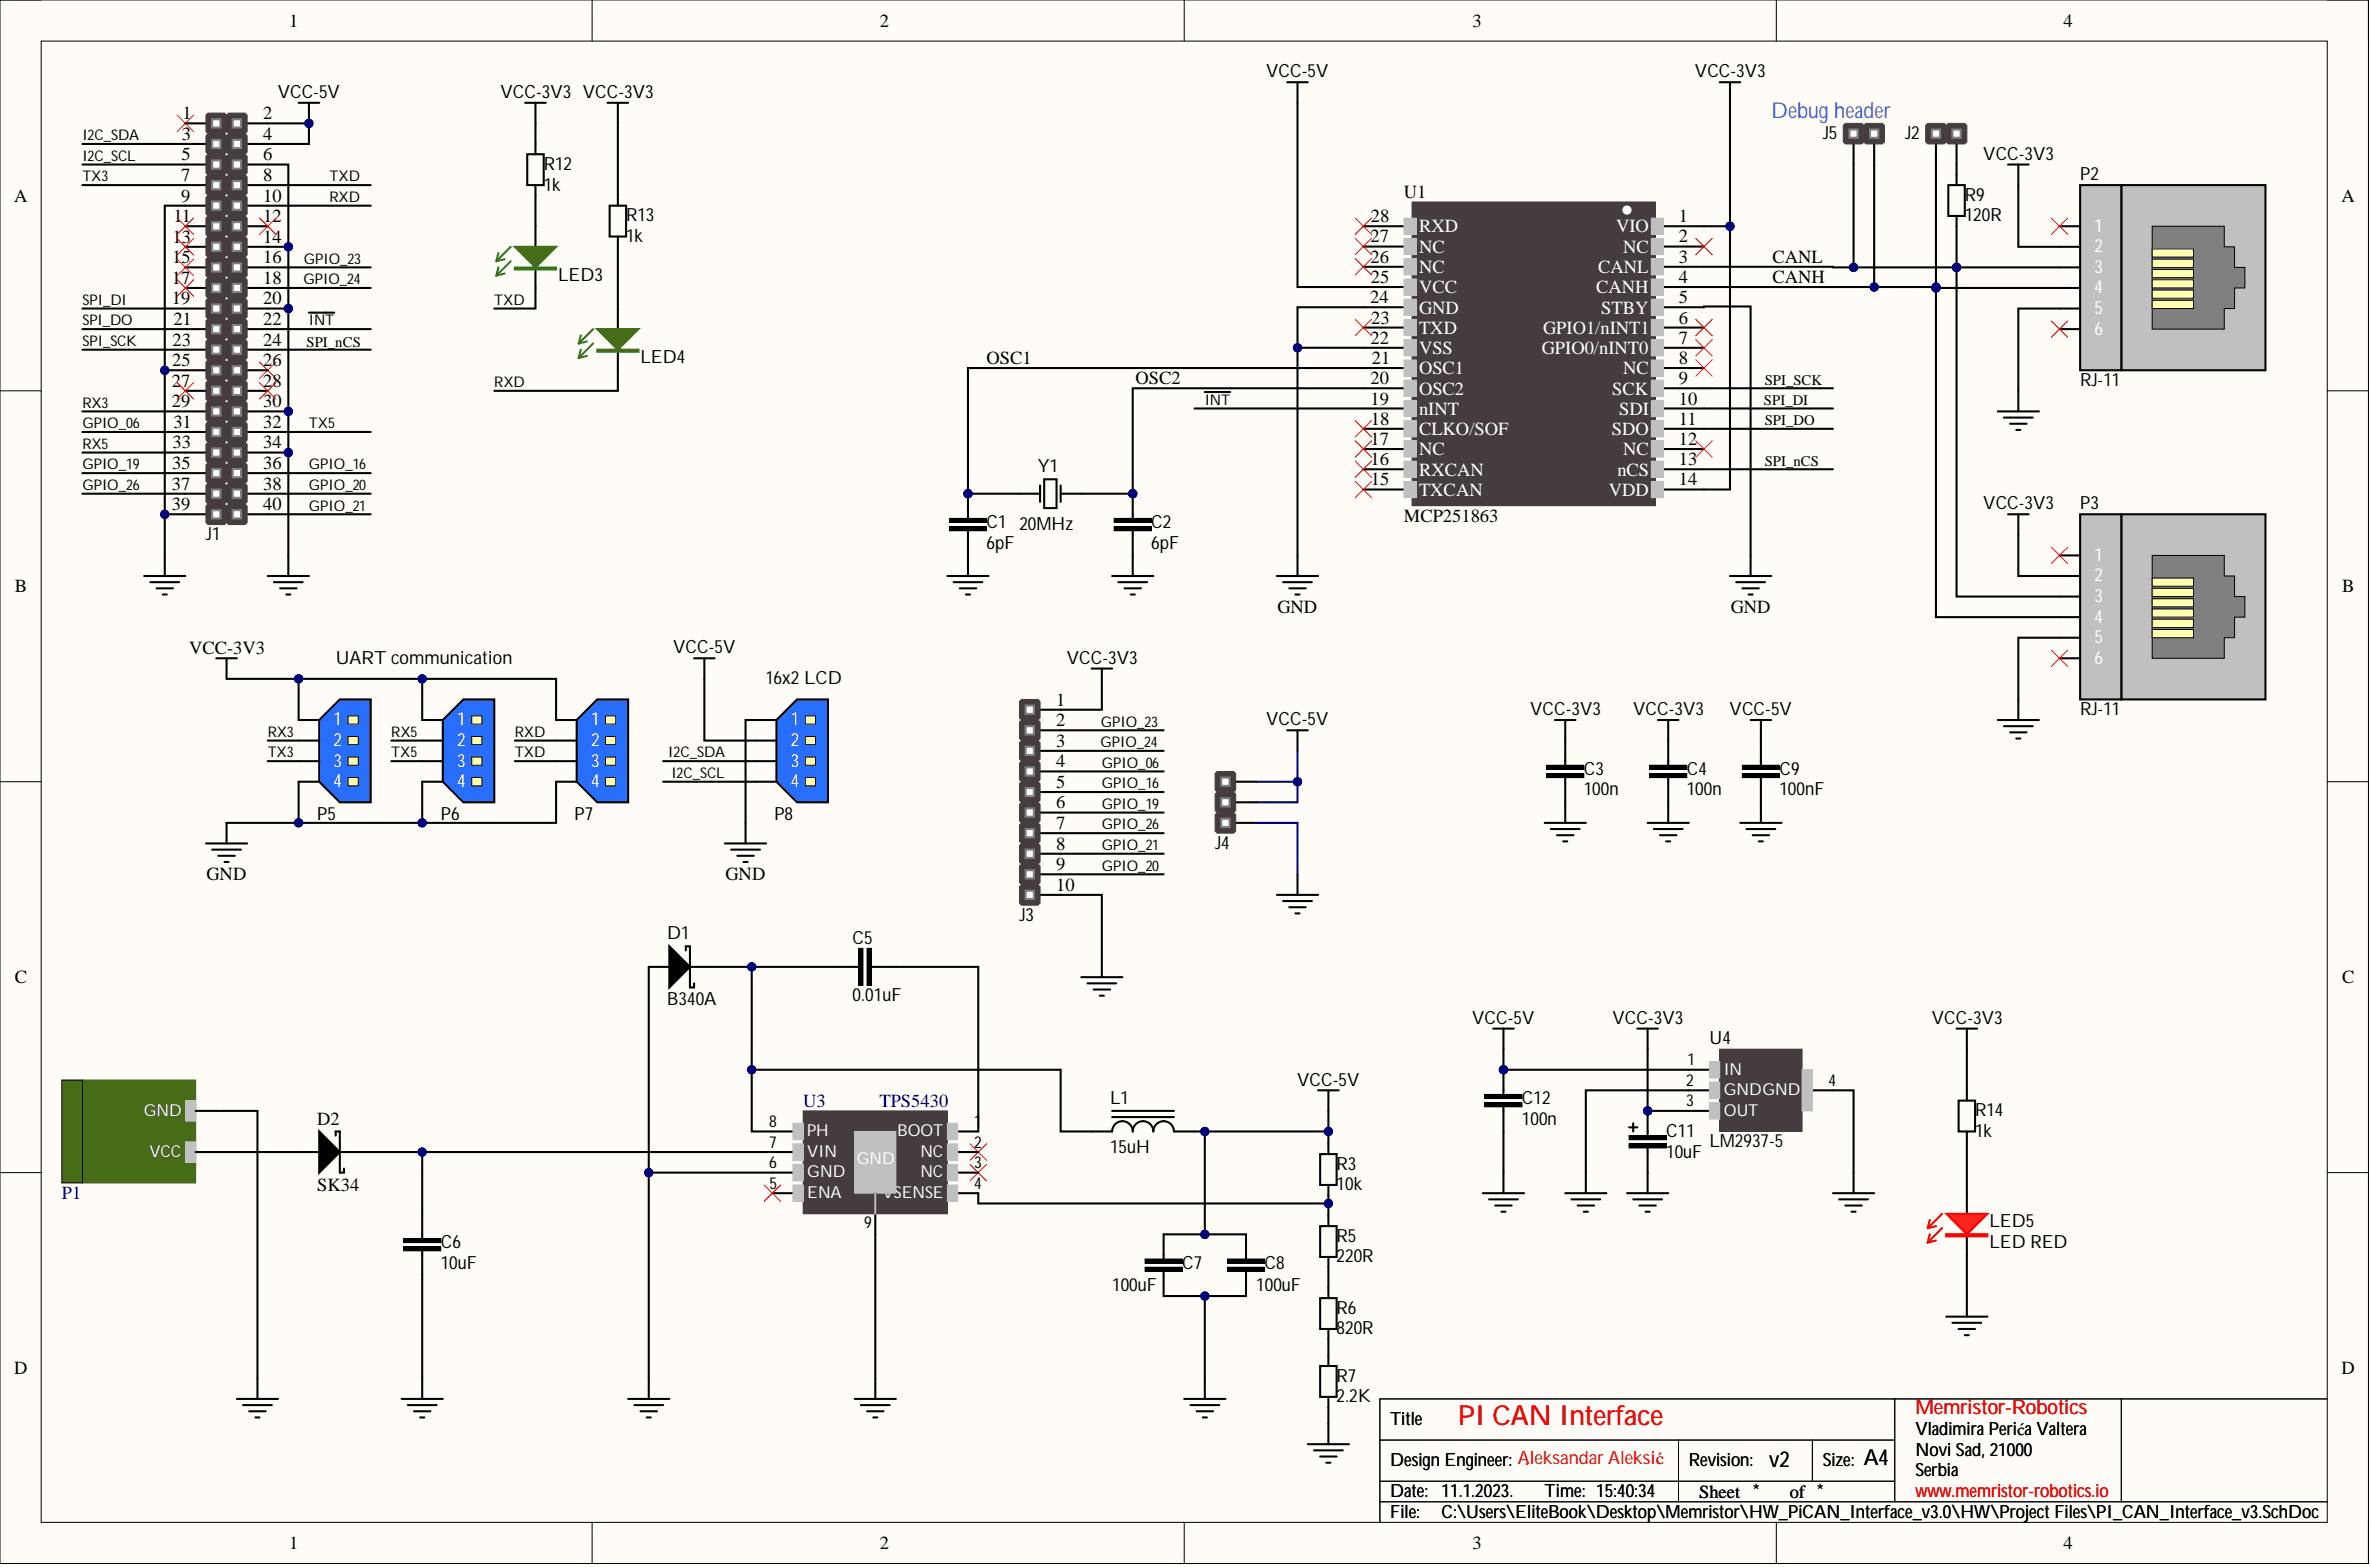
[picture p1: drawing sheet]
<svg xmlns="http://www.w3.org/2000/svg" width="292mm" height="193mm" viewBox="0 0 292 193" stroke-linecap="round" stroke-linejoin="round" font-family="sans-serif">
<defs><g id="words">
<text font-size="3.4" fill="#f00" x="179.6" y="175.4">PI CAN Interface</text>
<text font-size="2.7" fill="#3c78d8" x="218.2" y="14.5">Debugheader</text>
<text font-size="2.7" fill="#f00" x="187.8" y="180.4">.</text>
<g font-size="2.7">
<text x="218" y="180.7">v2</text>
<text x="229.6" y="180.4">A4</text>
</g>
<text font-size="2.5" fill="#f00" x="236" y="174.2">Memristor-Robotics</text>
<g font-size="2.3">
<text x="35.6" y="3.3">1</text>
<text x="108.4" y="3.3">2</text>
<text x="181.4" y="3.3">3</text>
<text x="254.2" y="3.3">4</text>
<text x="22.4" y="17.2">3</text>
<text x="22.5" y="14.7">1</text>
<text x="32.4" y="14.7">2</text>
<text x="32.4" y="17.2">4</text>
<text x="22.3" y="22.3">7</text>
<text x="22.4" y="19.8">5</text>
<text x="32.4" y="19.8">6</text>
<text x="32.4" y="22.3">8</text>
<text x="1.7" y="24.8">A</text>
<text x="21.3" y="29.9">13</text>
<text x="21.4" y="27.4">11</text>
<text x="22.3" y="24.8">9</text>
<text x="32.4" y="24.8">10</text>
<text x="32.4" y="27.4">12</text>
<text x="32.4" y="29.9">14</text>
<text x="168.9" y="29.8">27</text>
<text x="168.9" y="27.4">28</text>
<text x="173" y="24.4">U1</text>
<text x="206.8" y="27.4">1</text>
<text x="206.8" y="29.8">2</text>
<text x="288.4" y="24.8">A</text>
<text x="21.2" y="35">17</text>
<text x="21.2" y="32.4">15</text>
<text x="32.4" y="32.4">16</text>
<text x="32.4" y="35">18</text>
<text x="168.9" y="32.3">26</text>
<text x="168.9" y="34.8">25</text>
<text x="206.8" y="32.3">3</text>
<text x="206.8" y="34.8">4</text>
<text x="218.4" y="32.3">CANL</text>
<text x="218.4" y="34.8">CANH</text>
<text x="21.2" y="37.5">19</text>
<text x="21.4" y="40">21</text>
<text x="32.4" y="37.5">20</text>
<text x="32.4" y="40">22</text>
<text x="168.8" y="37.4">24</text>
<text x="168.9" y="39.9">23</text>
<text x="206.8" y="37.4">5</text>
<text x="206.8" y="39.9">6</text>
<text x="21.2" y="47.6">27</text>
<text x="21.2" y="45.1">25</text>
<text x="21.3" y="42.6">23</text>
<text x="32.4" y="45.1">26</text>
<text x="32.4" y="47.6">28</text>
<text x="32.4" y="42.6">24</text>
<text x="121.5" y="44.8">OSC1</text>
<text x="139.9" y="47.3">OSC2</text>
<text x="168.9" y="47.3">20</text>
<text x="168.9" y="42.3">22</text>
<text x="169" y="44.8">21</text>
<text x="206.8" y="42.3">7</text>
<text x="206.8" y="44.8">8</text>
<text x="206.8" y="47.3">9</text>
<text x="21.2" y="50.2">29</text>
<text x="21.4" y="52.7">31</text>
<text x="32.4" y="50.2">30</text>
<text x="32.4" y="52.7">32</text>
<text x="168.9" y="49.8">19</text>
<text x="168.9" y="52.3">18</text>
<text x="206.8" y="49.8">10</text>
<text x="206.8" y="52.3">11</text>
<text x="21.2" y="57.8">35</text>
<text x="21.3" y="55.2">33</text>
<text x="32.4" y="55.2">34</text>
<text x="32.4" y="57.8">36</text>
<text x="168.9" y="57.3">16</text>
<text x="168.9" y="54.8">17</text>
<text x="168.9" y="59.8">15</text>
<text x="206.8" y="54.8">12</text>
<text x="206.8" y="57.3">13</text>
<text x="206.8" y="59.8">14</text>
<text x="21.2" y="60.3">37</text>
<text x="21.2" y="62.8">39</text>
<text x="32.4" y="60.3">38</text>
<text x="32.4" y="62.8">40</text>
<text x="173" y="64.3">MCP251863</text>
<text x="1.8" y="73">B</text>
<text x="157.4" y="75.5">GND</text>
<text x="213.2" y="75.5">GND</text>
<text x="288.5" y="73">B</text>
<text x="23.3" y="80.6">VCC-3V3</text>
<text x="130.1" y="86.9">1</text>
<text x="130.1" y="89.4">2</text>
<text x="130.1" y="94.5">4</text>
<text x="130.1" y="92">3</text>
<text x="130.1" y="97">5</text>
<text x="130.1" y="99.6">6</text>
<text x="130.1" y="102.1">7</text>
<text x="130.1" y="104.6">8</text>
<text x="130.1" y="107.2">9</text>
<text x="25.5" y="108.4">GND</text>
<text x="89.4" y="108.4">GND</text>
<text x="130.1" y="109.7">10</text>
<text x="1.8" y="121.1">C</text>
<text x="288.5" y="121.1">C</text>
<text x="39.1" y="138.6">D2</text>
<text x="1.7" y="169.2">D</text>
<text x="288.4" y="169.2">D</text>
<text x="209.3" y="184.4">Sheet **</text>
<text x="209.3" y="184.4">Sheet</text>
<text x="220.5" y="184.4">of **</text>
<text x="220.5" y="184.4">of</text>
<text x="35.6" y="190.8">1</text>
<text x="108.4" y="190.8">2</text>
<text x="181.4" y="190.8">3</text>
<text x="254.2" y="190.8">4</text>
</g>
<g font-size="2.3" fill="#fff">
<text x="174.8" y="28.6">RXD</text>
<text x="199.1" y="28.6">VIO</text>
<text x="174.8" y="33.6">NC</text>
<text x="174.8" y="31.1">NC</text>
<text x="196.9" y="33.6">CANL</text>
<text x="200" y="31.1">NC</text>
<text x="174.8" y="41.1">TXD</text>
<text x="174.8" y="38.6">GND</text>
<text x="174.8" y="36.1">VCC</text>
<text x="190.1" y="41.1">GPIO1/nINT1</text>
<text x="196.6" y="36.1">CANH</text>
<text x="197.3" y="38.6">STBY</text>
<text x="174.8" y="46.1">OSC1</text>
<text x="174.8" y="43.6">VSS</text>
<text x="190" y="43.6">GPIO0/nINT0</text>
<text x="200" y="46.1">NC</text>
<text x="174.8" y="53.6">CLKO/SOF</text>
<text x="174.8" y="51.1">nINT</text>
<text x="174.8" y="48.6">OSC2</text>
<text x="198.6" y="53.6">SDO</text>
<text x="198.6" y="48.6">SCK</text>
<text x="199.5" y="51.1">SDI</text>
<text x="174.8" y="58.6">RXCAN</text>
<text x="174.8" y="56.1">NC</text>
<text x="199.3" y="58.6">nCS</text>
<text x="200" y="56.1">NC</text>
<text x="174.8" y="61.1">TXCAN</text>
<text x="198.2" y="61.1">VDD</text>
</g>
<g font-size="2.3" fill="#000080">
<text x="99" y="136.3">U3</text>
<text x="108.3" y="136.3">TPS5430</text>
<text x="7.6" y="147.7">P1</text>
</g>
<text font-size="2.3" fill="#030000" x="39.1" y="146.7">SK34</text>
<g font-size="2.2">
<text x="156" y="9.5">VCC-5V</text>
<text x="208.8" y="9.5">VCC-3V3</text>
<text x="34.2" y="12.1">VCC-5V</text>
<text x="61.7" y="12.1">VCC-3V3 VCC-3V3</text>
<text x="224.5" y="17.1">J5</text>
<text x="234.7" y="17.1">J2</text>
<text x="67" y="20.9">R12</text>
<text x="67" y="23.5">1k</text>
<text x="244.3" y="19.7">VCC-3V3</text>
<text x="256.3" y="22.2">P2</text>
<text x="77.1" y="27.3">R13</text>
<text x="77.1" y="29.8">1k</text>
<text x="242.1" y="24.7">R9</text>
<text x="242.1" y="27.3">120R</text>
<text x="68.8" y="34.6">LED3</text>
<text x="78.9" y="44.8">LED4</text>
<text x="256.3" y="47.5">RJ-11</text>
<text x="127.9" y="58.2">Y1</text>
<text x="121.5" y="65">C1</text>
<text x="125.6" y="65.3">20MHz</text>
<text x="141.8" y="65">C2</text>
<text x="244.3" y="62.7">VCC-3V3</text>
<text x="256.3" y="62.7">P3</text>
<text x="25.4" y="66.5">J1</text>
<text x="121.5" y="67.6">6pF</text>
<text x="141.8" y="67.6">6pF</text>
<text x="41.4" y="81.7">UART communication</text>
<text x="82.9" y="80.5">VCC-5V</text>
<text x="131.4" y="81.7">VCC-3V3</text>
<text x="94.4" y="84.3">16x2 LCD</text>
<text x="156" y="89.3">VCC-5V</text>
<text x="188.5" y="88.1">VCC-3V3</text>
<text x="201.2" y="88.1">VCC-3V3</text>
<text x="213.1" y="88.1">VCC-5V</text>
<text x="256.3" y="88.1">RJ-11</text>
<text x="195.1" y="95.4">C3</text>
<text x="207.8" y="95.4">C4</text>
<text x="219.2" y="95.4">C9</text>
<text x="39.1" y="101">P5</text>
<text x="54.3" y="101">P6</text>
<text x="70.8" y="101">P7</text>
<text x="95.4" y="101">P8</text>
<text x="195.1" y="98">100n</text>
<text x="207.8" y="98">100n</text>
<text x="219.2" y="98">100nF</text>
<text x="149.7" y="104.5">J4</text>
<text x="125.6" y="113.4">J3</text>
<text x="82.2" y="115.7">D1</text>
<text x="105" y="116.2">C5</text>
<text x="105" y="123.3">0.01uF</text>
<text x="181.4" y="126.1">VCC-5V</text>
<text x="198.7" y="126.1">VCC-3V3</text>
<text x="210.6" y="128.6">U4</text>
<text x="238" y="126.1">VCC-3V3</text>
<text x="136.8" y="136">L1</text>
<text x="159.8" y="133.7">VCC-5V</text>
<text x="187.5" y="136">C12</text>
<text x="243.3" y="137.5">R14</text>
<text x="136.8" y="142">15uH</text>
<text x="187.5" y="138.5">100n</text>
<text x="205.3" y="140">C11</text>
<text x="205.3" y="142.5">10uF</text>
<text x="210.6" y="141.3">LM2937-5</text>
<text x="243.3" y="140">1k</text>
<text x="164.7" y="144.1">R3</text>
<text x="164.7" y="146.6">10k</text>
<text x="54.3" y="153.7">C6</text>
<text x="164.7" y="152.9">R5</text>
<text x="164.7" y="155.5">220R</text>
<text x="245.1" y="151.2">LED5</text>
<text x="245.1" y="153.7">LED RED</text>
<text x="54.3" y="156.2">10uF</text>
<text x="137" y="159">100uF</text>
<text x="145.6" y="156.2">C7</text>
<text x="154.8" y="159">100uF</text>
<text x="155.8" y="156.2">C8</text>
<text x="164.7" y="161.8">R6</text>
<text x="164.7" y="164.3">820R</text>
<text x="164.7" y="170.2">R7</text>
<text x="164.7" y="172.7">2.2K</text>
<text x="171.3" y="175.5">Title</text>
<text x="236" y="176.7">Vladimira Perića Valtera</text>
<text x="236" y="179.3">Novi Sad, 21000</text>
<text x="171.3" y="184.3">Date:</text>
<text x="171.3" y="180.5">Design Engineer: Aleksandar Aleksić</text>
<text x="171.3" y="180.5">Design Engineer:</text>
<text x="177.6" y="184.3">11.1.2023.</text>
<text x="190.3" y="184.3">Time: 15:40:34</text>
<text x="208.1" y="180.5">Revision:</text>
<text x="224.5" y="180.5">Size:</text>
<text x="236" y="181.8">Serbia</text>
<text x="171.3" y="186.9">File:</text>
<text x="177.6" y="186.9">C:\Users\EliteBook\Desktop\Memristor\HW_PiCAN_Interface_v3.0\HW\Project Files\PI_CAN_Interface_v3.SchDoc</text>
</g>
<g font-size="2.2" fill="#fff">
<text x="258" y="28.5">1</text>
<text x="258" y="31.1">2</text>
<text x="258" y="33.6">3</text>
<text x="258" y="36.1">4</text>
<text x="258" y="38.7">5</text>
<text x="258" y="41.2">6</text>
<text x="258" y="69.1">1</text>
<text x="258" y="71.6">2</text>
<text x="258" y="74.1">3</text>
<text x="258" y="76.7">4</text>
<text x="258" y="79.2">5</text>
<text x="258" y="81.7">6</text>
<text x="41.1" y="89.3">1</text>
<text x="56.3" y="89.3">1</text>
<text x="72.8" y="89.3">1</text>
<text x="97.4" y="89.3">1</text>
<text x="41.1" y="91.9">2</text>
<text x="41.1" y="94.4">3</text>
<text x="56.3" y="91.9">2</text>
<text x="56.3" y="94.4">3</text>
<text x="72.8" y="91.9">2</text>
<text x="72.8" y="94.4">3</text>
<text x="97.4" y="91.9">2</text>
<text x="97.4" y="94.4">3</text>
<text x="41.1" y="96.9">4</text>
<text x="56.3" y="96.9">4</text>
<text x="72.8" y="96.9">4</text>
<text x="97.4" y="96.9">4</text>
</g>
<text font-size="2.2" fill="#030000" x="82.2" y="123.8">B340A</text>
<text font-size="2.2" fill="#f00" x="236" y="184.3">www.memristor-robotics.io</text>
<g font-size="2">
<text x="207.9" y="131.2">1</text>
<text x="207.7" y="133.7">2</text>
<text x="207.7" y="136.3">3</text>
<text x="225.3" y="133.7">4</text>
<text x="94.8" y="138.8">8</text>
<text x="94.8" y="141.3">7</text>
<text x="94.8" y="143.9">6</text>
<text x="120" y="143.9">3</text>
<text x="120" y="141.3">2</text>
<text x="120" y="138.8">1</text>
<text x="94.8" y="146.4">5</text>
<text x="120" y="146.4">4</text>
<text x="106.5" y="151.2">9</text>
</g>
<g font-size="2" fill="#fff">
<text x="17.7" y="137.4">GND</text>
<text x="212.4" y="132.3">IN</text>
<text x="212.4" y="134.9">GNDGND</text>
<text x="212.4" y="137.4">OUT</text>
<text x="18.4" y="142.5">VCC</text>
<text x="99.5" y="139.9">PH</text>
<text x="99.5" y="142.5">VIN</text>
<text x="105.6" y="143.3">GND</text>
<text x="110.6" y="139.9">BOOT</text>
<text x="113.4" y="142.5">NC</text>
<text x="99.5" y="145">GND</text>
<text x="99.5" y="147.5">ENA</text>
<text x="108.7" y="147.5">VSENSE</text>
<text x="113.4" y="145">NC</text>
</g>
<g font-size="1.8">
<text x="10.1" y="17.3">I2C_SDA</text>
<text x="10.1" y="19.8">I2C_SCL</text>
<text x="10.1" y="22.3">TX3</text>
<text x="40.6" y="22.3">TXD</text>
<text x="40.6" y="24.9">RXD</text>
<text x="37.4" y="35">GPIO_24</text>
<text x="37.4" y="32.5">GPIO_23</text>
<text x="10.1" y="40.1">SPI_DO</text>
<text x="10.1" y="37.5">SPI_DI</text>
<text x="38.1" y="40.1">INT</text>
<text x="60.9" y="37.5">TXD</text>
<text x="10.1" y="42.6">SPI_SCK</text>
<text x="37.8" y="42.7">SPI_nCS</text>
<text x="60.9" y="47.7">RXD</text>
<text x="217.4" y="47.4">SPI_SCK</text>
<text x="10.1" y="52.7">GPIO_06</text>
<text x="10.1" y="50.2">RX3</text>
<text x="38.1" y="52.7">TX5</text>
<text x="148.4" y="49.8">INT</text>
<text x="217.3" y="49.9">SPI_DI</text>
<text x="217.4" y="52.4">SPI_DO</text>
<text x="10.1" y="57.8">GPIO_19</text>
<text x="10.1" y="55.3">RX5</text>
<text x="38.1" y="57.8">GPIO_16</text>
<text x="217.4" y="57.4">SPI_nCS</text>
<text x="10.1" y="60.3">GPIO_26</text>
<text x="38.1" y="60.3">GPIO_20</text>
<text x="38.1" y="62.9">GPIO_21</text>
<text x="135.6" y="89.5">GPIO_23</text>
<text x="33" y="93.3">TX3</text>
<text x="33" y="90.7">RX3</text>
<text x="48.2" y="90.7">RX5</text>
<text x="48.2" y="93.3">TX5</text>
<text x="63.4" y="93.3">TXD</text>
<text x="63.4" y="90.7">RXD</text>
<text x="82.3" y="93.3">I2C_SDA</text>
<text x="82.7" y="95.8">I2C_SCL</text>
<text x="135.6" y="92">GPIO_24</text>
<text x="135.7" y="94.5">GPIO_06</text>
<text x="135.7" y="97.1">GPIO_16</text>
<text x="135.7" y="99.6">GPIO_19</text>
<text x="135.7" y="102.1">GPIO_26</text>
<text x="135.7" y="107.2">GPIO_20</text>
<text x="135.7" y="104.7">GPIO_21</text>
</g>
</g></defs>
<path d="M0 0h291.8v192.5h-291.8z" fill-rule="evenodd" fill="#fffcf8"/>
<path d="M0 0h291.8v192.5h-291.8z" fill="none" stroke="#000" stroke-width=".12"/>
<path d="M5.1 5.1h281.6v182.4h-281.6z" fill-rule="evenodd" fill="#fffcf8"/>
<g fill="none" stroke="#000" stroke-width=".12">
<path d="M0 0h5.1M72.9 0v5.1M145.9 0v5.1M218.8 0v5.1M286.7 0h5.1v5.1M5.1 5.1h281.6v182.4h-281.6zM0 48.1h5.1M286.7 48.1h5.1M0 96.3h5.1M286.7 96.3h5.1M0 144.4h5.1M286.7 144.4h5.1"/>
<path d="M170 177.3h63.4M206.8 177.3v7.6M223.3 177.3v5.1M233.4 172.3v12.6M261.3 172.3v12.6M286.7 172.3h-116.7v15.2M72.9 187.5v5M145.9 187.5v5M170 184.9h116.7M170 182.4h63.4M218.8 187.5v5M291.8 187.5v5"/>
</g>
<path d="M21.8 14.2l2.1 2M23.9 14.2l-2.1 2" fill="none" stroke="#f00" stroke-width=".12"/>
<g fill="none" stroke="#000" stroke-width=".25">
<path d="M17.8 70.9h5M18.5 71.7h3.6M19.3 72.5h2M20 73.2h.6M20.3 68.4v2.5M33 70.9h5.1M33.7 71.7h3.6M34.5 72.5h2M35.3 73.2h.5M35.5 68.4v2.5M116.7 70.9h5.1M117.5 71.7h3.5"/>
<path d="M118.2 72.5h2.1M119 73.2h.5M119.3 68.4v2.5M137 70.9h5.1M137.8 71.7h3.5M138.5 72.5h2.1M139.3 73.2h.5M139.5 68.4v2.5M29.2 172.3h5.1M29.9 173h3.6M30.7 173.8h2M31.5 174.6h.5"/>
<path d="M31.7 169.7v2.6M49.5 172.3h5.1M50.2 173h3.6M51 173.8h2M51.8 174.6h.5M52 169.7v2.6M77.4 172.3h5.1M78.1 173h3.6M78.9 173.8h2M79.7 174.6h.5M79.9 169.7v2.6M105.3 172.3h5.1"/>
<path d="M106.1 173h3.5M106.8 173.8h2M107.6 174.6h.5M107.8 169.7v2.6M145.9 172.3h5.1M146.7 173h3.5M147.4 173.8h2M148.2 174.6h.5M148.4 169.7v2.6M161.1 177.8h5.1M161.9 178.6h3.5M162.6 179.4h2.1"/>
<path d="M163.7 175.3v2.5M163.4 180.1h.5"/>
</g>
<path d="M261.3 22.8h17.8v22.8h-17.8z" fill-rule="evenodd" fill="#c0c0c0"/>
<path d="M261.3 22.8h17.8v22.8h-17.8z" fill="none" stroke="#000" stroke-width=".25"/>
<path d="M265.1 27.9h8.9v2.5h1.3v2.5h1.3v2.6h-1.3v2.5h-1.3v2.5h-8.9z" fill-rule="evenodd" fill="#808080"/>
<path d="M265.1 27.9h8.9v2.5h1.3v2.5h1.3v2.6h-1.3v2.5h-1.3v2.5h-8.9z" fill="none" stroke="#000" stroke-width=".12"/>
<path d="M256.3 22.8h5v22.8h-5z" fill-rule="evenodd" fill="#c0c0c0"/>
<path d="M253.7 27.9h2.6M253.7 30.4h2.6M253.7 32.9h2.6M253.7 35.5h2.6M253.7 38h2.6M256.3 22.8h5v22.8h-5zM253.7 40.5h2.6" fill="none" stroke="#000" stroke-width=".25"/>
<path d="M265.1 37h5.1v1h-5.1z" fill-rule="evenodd" fill="#ffffb0"/>
<path d="M265.1 37h5.1v1h-5.1z" fill="none" stroke="#000" stroke-width=".12"/>
<path d="M265.1 35.7h5.1v1h-5.1z" fill-rule="evenodd" fill="#ffffb0"/>
<path d="M265.1 35.7h5.1v1h-5.1z" fill="none" stroke="#000" stroke-width=".12"/>
<path d="M265.1 31.9h5.1v1h-5.1z" fill-rule="evenodd" fill="#ffffb0"/>
<path d="M265.1 31.9h5.1v1h-5.1z" fill="none" stroke="#000" stroke-width=".12"/>
<path d="M265.1 34.4h5.1v1.1h-5.1z" fill-rule="evenodd" fill="#ffffb0"/>
<path d="M265.1 34.4h5.1v1.1h-5.1z" fill="none" stroke="#000" stroke-width=".12"/>
<path d="M265.1 33.2h5.1v1h-5.1z" fill-rule="evenodd" fill="#ffffb0"/>
<path d="M265.1 33.2h5.1v1h-5.1z" fill="none" stroke="#000" stroke-width=".12"/>
<path d="M265.1 30.6h5.1v1.1h-5.1z" fill-rule="evenodd" fill="#ffffb0"/>
<path d="M265.1 30.6h5.1v1.1h-5.1z" fill="none" stroke="#000" stroke-width=".12"/>
<path d="M238.5 17.7v2.6M240 22.8h2.1v3.8h-2.1zM241 21.5v1.3M241 26.6v1.3M247.4 20.3h2.5M248.7 20.3v2.5M246.1 50.7h5.1M246.9 51.4h3.5M247.6 52.2h2.1M248.4 52.9h.5M248.7 48.1v2.6" fill="none" stroke="#000" stroke-width=".25"/>
<path d="M237.2 15.4l.3-.2h2l.3 .2v2.1l-.3 .2h-2l-.3-.2z" fill-rule="evenodd" fill="#443c3e"/>
<path d="M237.2 15.4l.3-.2h2l.3 .2v2.1l-.3 .2h-2l-.3-.2z" fill="none" stroke="#443c3e" stroke-width=".12"/>
<path d="M238 16h1v1h-1z" fill-rule="evenodd" fill="#fff"/>
<path d="M238 16h1v1h-1z" fill="none" stroke="#808080" stroke-width=".25"/>
<path d="M241 17.7v2.6" fill="none" stroke="#000" stroke-width=".25"/>
<path d="M239.8 15.4l.2-.2h2.1l.2 .2v2.1l-.2 .2h-2.1l-.2-.2z" fill-rule="evenodd" fill="#443c3e"/>
<path d="M239.8 15.4l.2-.2h2.1l.2 .2v2.1l-.2 .2h-2.1l-.2-.2z" fill="none" stroke="#443c3e" stroke-width=".12"/>
<path d="M240.5 16h1v1h-1z" fill-rule="evenodd" fill="#fff"/>
<path d="M240.5 16h1v1h-1z" fill="none" stroke="#808080" stroke-width=".25"/>
<path d="M261.3 63.3h17.8v22.8h-17.8z" fill-rule="evenodd" fill="#c0c0c0"/>
<path d="M261.3 63.3h17.8v22.8h-17.8z" fill="none" stroke="#000" stroke-width=".25"/>
<path d="M265.1 68.4h8.9v2.5h1.3v2.6h1.3v2.5h-1.3v2.5h-1.3v2.6h-8.9z" fill-rule="evenodd" fill="#808080"/>
<path d="M265.1 68.4h8.9v2.5h1.3v2.6h1.3v2.5h-1.3v2.5h-1.3v2.6h-8.9z" fill="none" stroke="#000" stroke-width=".12"/>
<path d="M256.3 63.3h5v22.8h-5z" fill-rule="evenodd" fill="#c0c0c0"/>
<path d="M253.7 68.4h2.6M253.7 70.9h2.6M253.7 73.5h2.6M253.7 76h2.6M253.7 78.5h2.6M256.3 63.3h5v22.8h-5zM253.7 81.1h2.6" fill="none" stroke="#000" stroke-width=".25"/>
<path d="M265.1 77.5h5.1v1h-5.1z" fill-rule="evenodd" fill="#ffffb0"/>
<path d="M265.1 77.5h5.1v1h-5.1z" fill="none" stroke="#000" stroke-width=".12"/>
<path d="M265.1 76.3h5.1v1h-5.1z" fill-rule="evenodd" fill="#ffffb0"/>
<path d="M265.1 76.3h5.1v1h-5.1z" fill="none" stroke="#000" stroke-width=".12"/>
<path d="M265.1 72.5h5.1v1h-5.1z" fill-rule="evenodd" fill="#ffffb0"/>
<path d="M265.1 72.5h5.1v1h-5.1z" fill="none" stroke="#000" stroke-width=".12"/>
<path d="M265.1 75h5.1v1h-5.1z" fill-rule="evenodd" fill="#ffffb0"/>
<path d="M265.1 75h5.1v1h-5.1z" fill="none" stroke="#000" stroke-width=".12"/>
<path d="M265.1 73.7h5.1v1h-5.1z" fill-rule="evenodd" fill="#ffffb0"/>
<path d="M265.1 73.7h5.1v1h-5.1z" fill="none" stroke="#000" stroke-width=".12"/>
<path d="M265.1 71.2h5.1v1h-5.1z" fill-rule="evenodd" fill="#ffffb0"/>
<path d="M265.1 71.2h5.1v1h-5.1z" fill="none" stroke="#000" stroke-width=".12"/>
<path d="M36.8 12.7h2.5M38.1 12.7v2.5M247.4 63.3h2.5M248.7 63.3v2.6M246.1 88.7h5.1M246.9 89.4h3.5M247.6 90.2h2.1M248.4 90.9h.5M248.7 86.1v2.6" fill="none" stroke="#000" stroke-width=".25"/>
<path d="M32 44.6l2 2M34 44.6l-2 2" fill="none" stroke="#f00" stroke-width=".12"/>
<circle cx="38.1" cy="15.2" r=".51" fill="#000080"/>
<circle cx="38.1" cy="15.2" r=".51" fill="none" stroke="#000080" stroke-width=".12"/>
<path d="M102.8 119.1h3M107.3 119.1h3.1M162.4 134.3h2.5M163.7 134.3v2.5" fill="none" stroke="#000" stroke-width=".25"/>
<g fill="#000">
<path d="M105.8 116.8h.5v4.5h-.5z" fill-rule="evenodd"/>
<path d="M106.8 116.8h.5v4.5h-.5z" fill-rule="evenodd"/>
</g>
<path d="M105.8 116.8h.5v4.5h-.5zM106.8 116.8h.5v4.5h-.5z" fill="none" stroke="#000" stroke-width=".12"/>
<circle cx="139.5" cy="60.8" r=".51" fill="#000080"/>
<circle cx="139.5" cy="60.8" r=".51" fill="none" stroke="#000080" stroke-width=".12"/>
<path d="M139.5 60.8v2.5M139.5 65.9v2.5" fill="none" stroke="#000" stroke-width=".25"/>
<circle cx="139.5" cy="60.8" r=".51" fill="#000080"/>
<circle cx="139.5" cy="60.8" r=".51" fill="none" stroke="#000080" stroke-width=".12"/>
<path d="M139.5 63.3v.5M139.5 65.4v.5" fill="none" stroke="#000" stroke-width=".25"/>
<g fill="#000">
<path d="M137.3 64.9h4.5v.5h-4.5z" fill-rule="evenodd"/>
<path d="M137.3 63.8h4.5v.5h-4.5z" fill-rule="evenodd"/>
</g>
<path d="M137.3 64.9h4.5v.5h-4.5zM137.3 63.8h4.5v.5h-4.5z" fill="none" stroke="#000" stroke-width=".12"/>
<circle cx="119.3" cy="60.8" r=".51" fill="#000080"/>
<circle cx="119.3" cy="60.8" r=".51" fill="none" stroke="#000080" stroke-width=".12"/>
<path d="M119.3 60.8v2.5M119.3 65.9v2.5" fill="none" stroke="#000" stroke-width=".25"/>
<circle cx="119.3" cy="60.8" r=".51" fill="#000080"/>
<circle cx="119.3" cy="60.8" r=".51" fill="none" stroke="#000080" stroke-width=".12"/>
<path d="M119.3 63.3v.5M119.3 65.4v.5" fill="none" stroke="#000" stroke-width=".25"/>
<g fill="#000">
<path d="M117 64.9h4.5v.5h-4.5z" fill-rule="evenodd"/>
<path d="M117 63.8h4.5v.5h-4.5z" fill-rule="evenodd"/>
</g>
<path d="M117 64.9h4.5v.5h-4.5zM117 63.8h4.5v.5h-4.5z" fill="none" stroke="#000" stroke-width=".12"/>
<path d="M10.1 133h14v12.7h-14z" fill-rule="evenodd" fill="#466c18"/>
<path d="M10.1 133h14v12.7h-14z" fill="none" stroke="#466c18" stroke-width=".12"/>
<path d="M22.8 140.6h1.3v2.5h-1.3z" fill-rule="evenodd" fill="#c0c0c0"/>
<path d="M22.8 140.6h1.3v2.5h-1.3z" fill="none" stroke="#c0c0c0" stroke-width=".12"/>
<path d="M22.8 135.5h1.3v2.6h-1.3z" fill-rule="evenodd" fill="#c0c0c0"/>
<path d="M22.8 135.5h1.3v2.6h-1.3z" fill="none" stroke="#c0c0c0" stroke-width=".12"/>
<path d="M7.6 133h2.5v12.7h-2.5z" fill-rule="evenodd" fill="#466c18"/>
<path d="M7.6 133h2.5v12.7h-2.5z" fill="none" stroke="#000" stroke-width=".12"/>
<g fill="none" stroke="#000" stroke-width=".25">
<path d="M22.8 45.6h2.6M22.8 48.1h2.6M22.8 50.7h2.6M22.8 53.2h2.6M22.8 55.7h2.6M22.8 58.3h2.6M30.4 45.6h2.6M30.4 48.1h2.6M30.4 50.7h2.6M30.4 53.2h2.6M30.4 55.7h2.6M30.4 58.3h2.6"/>
<path d="M22.8 60.8h2.6M22.8 63.3h2.6M30.4 60.8h2.6M30.4 63.3h2.6M24.1 136.8h2.5M24.1 141.9h2.5"/>
</g>
<path d="M25.4 44.6l.2-.3h2.1l.2 .3v2l-.2 .3h-2.1l-.2-.3z" fill-rule="evenodd" fill="#443c3e"/>
<path d="M25.4 44.6l.2-.3h2.1l.2 .3v2l-.2 .3h-2.1l-.2-.3z" fill="none" stroke="#443c3e" stroke-width=".12"/>
<path d="M25.4 47.1l.2-.2h2.1l.2 .2v2l-.2 .3h-2.1l-.2-.3z" fill-rule="evenodd" fill="#443c3e"/>
<path d="M25.4 47.1l.2-.2h2.1l.2 .2v2l-.2 .3h-2.1l-.2-.3z" fill="none" stroke="#443c3e" stroke-width=".12"/>
<path d="M26.1 45.1h1v1h-1z" fill-rule="evenodd" fill="#fff"/>
<path d="M26.1 45.1h1v1h-1z" fill="none" stroke="#808080" stroke-width=".25"/>
<path d="M26.1 47.6h1v1h-1z" fill-rule="evenodd" fill="#fff"/>
<path d="M26.1 47.6h1v1h-1z" fill="none" stroke="#808080" stroke-width=".25"/>
<path d="M25.4 49.6l.2-.2h2.1l.2 .2v2.1l-.2 .2h-2.1l-.2-.2z" fill-rule="evenodd" fill="#443c3e"/>
<path d="M25.4 49.6l.2-.2h2.1l.2 .2v2.1l-.2 .2h-2.1l-.2-.2z" fill="none" stroke="#443c3e" stroke-width=".12"/>
<path d="M25.4 52.2l.2-.3h2.1l.2 .3v2l-.2 .3h-2.1l-.2-.3z" fill-rule="evenodd" fill="#443c3e"/>
<path d="M25.4 52.2l.2-.3h2.1l.2 .3v2l-.2 .3h-2.1l-.2-.3z" fill="none" stroke="#443c3e" stroke-width=".12"/>
<path d="M26.1 50.2h1v1h-1z" fill-rule="evenodd" fill="#fff"/>
<path d="M26.1 50.2h1v1h-1z" fill="none" stroke="#808080" stroke-width=".25"/>
<path d="M26.1 52.7h1v1h-1z" fill-rule="evenodd" fill="#fff"/>
<path d="M26.1 52.7h1v1h-1z" fill="none" stroke="#808080" stroke-width=".25"/>
<path d="M25.4 54.7l.2-.2h2.1l.2 .2v2l-.2 .3h-2.1l-.2-.3z" fill-rule="evenodd" fill="#443c3e"/>
<path d="M25.4 54.7l.2-.2h2.1l.2 .2v2l-.2 .3h-2.1l-.2-.3z" fill="none" stroke="#443c3e" stroke-width=".12"/>
<path d="M25.4 57.3l.2-.3h2.1l.2 .3v2l-.2 .2h-2.1l-.2-.2z" fill-rule="evenodd" fill="#443c3e"/>
<path d="M25.4 57.3l.2-.3h2.1l.2 .3v2l-.2 .2h-2.1l-.2-.2z" fill="none" stroke="#443c3e" stroke-width=".12"/>
<path d="M26.1 55.2h1v1h-1z" fill-rule="evenodd" fill="#fff"/>
<path d="M26.1 55.2h1v1h-1z" fill="none" stroke="#808080" stroke-width=".25"/>
<path d="M26.1 57.8h1v1h-1z" fill-rule="evenodd" fill="#fff"/>
<path d="M26.1 57.8h1v1h-1z" fill="none" stroke="#808080" stroke-width=".25"/>
<path d="M25.4 59.8l.2-.3h2.1l.2 .3v2l-.2 .3h-2.1l-.2-.3z" fill-rule="evenodd" fill="#443c3e"/>
<path d="M25.4 59.8l.2-.3h2.1l.2 .3v2l-.2 .3h-2.1l-.2-.3z" fill="none" stroke="#443c3e" stroke-width=".12"/>
<path d="M25.4 62.3l.2-.2h2.1l.2 .2v2l-.2 .3h-2.1l-.2-.3z" fill-rule="evenodd" fill="#443c3e"/>
<path d="M25.4 62.3l.2-.2h2.1l.2 .2v2l-.2 .3h-2.1l-.2-.3z" fill="none" stroke="#443c3e" stroke-width=".12"/>
<path d="M26.1 60.3h1v1h-1z" fill-rule="evenodd" fill="#fff"/>
<path d="M26.1 60.3h1v1h-1z" fill="none" stroke="#808080" stroke-width=".25"/>
<path d="M26.1 62.8h1v1h-1z" fill-rule="evenodd" fill="#fff"/>
<path d="M26.1 62.8h1v1h-1z" fill="none" stroke="#808080" stroke-width=".25"/>
<path d="M27.9 44.6l.3-.3h2l.2 .3v2l-.2 .3h-2l-.3-.3z" fill-rule="evenodd" fill="#443c3e"/>
<path d="M27.9 44.6l.3-.3h2l.2 .3v2l-.2 .3h-2l-.3-.3z" fill="none" stroke="#443c3e" stroke-width=".12"/>
<path d="M27.9 47.1l.3-.2h2l.2 .2v2l-.2 .3h-2l-.3-.3z" fill-rule="evenodd" fill="#443c3e"/>
<path d="M27.9 47.1l.3-.2h2l.2 .2v2l-.2 .3h-2l-.3-.3z" fill="none" stroke="#443c3e" stroke-width=".12"/>
<path d="M28.7 45.1h1v1h-1z" fill-rule="evenodd" fill="#fff"/>
<path d="M28.7 45.1h1v1h-1z" fill="none" stroke="#808080" stroke-width=".25"/>
<path d="M28.7 47.6h1v1h-1z" fill-rule="evenodd" fill="#fff"/>
<path d="M28.7 47.6h1v1h-1z" fill="none" stroke="#808080" stroke-width=".25"/>
<path d="M27.9 49.6l.3-.2h2l.2 .2v2.1l-.2 .2h-2l-.3-.2z" fill-rule="evenodd" fill="#443c3e"/>
<path d="M27.9 49.6l.3-.2h2l.2 .2v2.1l-.2 .2h-2l-.3-.2z" fill="none" stroke="#443c3e" stroke-width=".12"/>
<path d="M27.9 52.2l.3-.3h2l.2 .3v2l-.2 .3h-2l-.3-.3z" fill-rule="evenodd" fill="#443c3e"/>
<path d="M27.9 52.2l.3-.3h2l.2 .3v2l-.2 .3h-2l-.3-.3z" fill="none" stroke="#443c3e" stroke-width=".12"/>
<path d="M28.7 50.2h1v1h-1z" fill-rule="evenodd" fill="#fff"/>
<path d="M28.7 50.2h1v1h-1z" fill="none" stroke="#808080" stroke-width=".25"/>
<path d="M28.7 52.7h1v1h-1z" fill-rule="evenodd" fill="#fff"/>
<path d="M28.7 52.7h1v1h-1z" fill="none" stroke="#808080" stroke-width=".25"/>
<path d="M27.9 54.7l.3-.2h2l.2 .2v2l-.2 .3h-2l-.3-.3z" fill-rule="evenodd" fill="#443c3e"/>
<path d="M27.9 54.7l.3-.2h2l.2 .2v2l-.2 .3h-2l-.3-.3z" fill="none" stroke="#443c3e" stroke-width=".12"/>
<path d="M27.9 57.3l.3-.3h2l.2 .3v2l-.2 .2h-2l-.3-.2z" fill-rule="evenodd" fill="#443c3e"/>
<path d="M27.9 57.3l.3-.3h2l.2 .3v2l-.2 .2h-2l-.3-.2z" fill="none" stroke="#443c3e" stroke-width=".12"/>
<path d="M28.7 55.2h1v1h-1z" fill-rule="evenodd" fill="#fff"/>
<path d="M28.7 55.2h1v1h-1z" fill="none" stroke="#808080" stroke-width=".25"/>
<path d="M28.7 57.8h1v1h-1z" fill-rule="evenodd" fill="#fff"/>
<path d="M28.7 57.8h1v1h-1z" fill="none" stroke="#808080" stroke-width=".25"/>
<path d="M27.9 59.8l.3-.3h2l.2 .3v2l-.2 .3h-2l-.3-.3z" fill-rule="evenodd" fill="#443c3e"/>
<path d="M27.9 59.8l.3-.3h2l.2 .3v2l-.2 .3h-2l-.3-.3z" fill="none" stroke="#443c3e" stroke-width=".12"/>
<path d="M27.9 62.3l.3-.2h2l.2 .2v2l-.2 .3h-2l-.3-.3z" fill-rule="evenodd" fill="#443c3e"/>
<path d="M27.9 62.3l.3-.2h2l.2 .2v2l-.2 .3h-2l-.3-.3z" fill="none" stroke="#443c3e" stroke-width=".12"/>
<path d="M28.7 60.3h1v1h-1z" fill-rule="evenodd" fill="#fff"/>
<path d="M28.7 60.3h1v1h-1z" fill="none" stroke="#808080" stroke-width=".25"/>
<path d="M28.7 62.8h1v1h-1z" fill-rule="evenodd" fill="#fff"/>
<path d="M28.7 62.8h1v1h-1z" fill="none" stroke="#808080" stroke-width=".25"/>
<g fill="none" stroke="#000" stroke-width=".25">
<path d="M22.8 25.3h2.6M22.8 27.9h2.6M22.8 30.4h2.6M22.8 32.9h2.6M22.8 35.5h2.6M22.8 38h2.6M30.4 25.3h2.6M30.4 27.9h2.6M30.4 30.4h2.6M30.4 32.9h2.6M30.4 35.5h2.6M30.4 38h2.6"/>
<path d="M22.8 40.5h2.6M22.8 43.1h2.6M30.4 40.5h2.6M30.4 43.1h2.6"/>
</g>
<path d="M25.4 24.3l.2-.2h2.1l.2 .2v2l-.2 .3h-2.1l-.2-.3z" fill-rule="evenodd" fill="#443c3e"/>
<path d="M25.4 24.3l.2-.2h2.1l.2 .2v2l-.2 .3h-2.1l-.2-.3z" fill="none" stroke="#443c3e" stroke-width=".12"/>
<path d="M25.4 26.8l.2-.2h2.1l.2 .2v2.1l-.2 .2h-2.1l-.2-.2z" fill-rule="evenodd" fill="#443c3e"/>
<path d="M25.4 26.8l.2-.2h2.1l.2 .2v2.1l-.2 .2h-2.1l-.2-.2z" fill="none" stroke="#443c3e" stroke-width=".12"/>
<path d="M26.1 24.8h1v1h-1z" fill-rule="evenodd" fill="#fff"/>
<path d="M26.1 24.8h1v1h-1z" fill="none" stroke="#808080" stroke-width=".25"/>
<path d="M26.1 27.4h1v1h-1z" fill-rule="evenodd" fill="#fff"/>
<path d="M26.1 27.4h1v1h-1z" fill="none" stroke="#808080" stroke-width=".25"/>
<path d="M25.4 29.4l.2-.3h2.1l.2 .3v2l-.2 .3h-2.1l-.2-.3z" fill-rule="evenodd" fill="#443c3e"/>
<path d="M25.4 29.4l.2-.3h2.1l.2 .3v2l-.2 .3h-2.1l-.2-.3z" fill="none" stroke="#443c3e" stroke-width=".12"/>
<path d="M25.4 31.9l.2-.2h2.1l.2 .2v2l-.2 .3h-2.1l-.2-.3z" fill-rule="evenodd" fill="#443c3e"/>
<path d="M25.4 31.9l.2-.2h2.1l.2 .2v2l-.2 .3h-2.1l-.2-.3z" fill="none" stroke="#443c3e" stroke-width=".12"/>
<path d="M26.1 29.9h1v1h-1z" fill-rule="evenodd" fill="#fff"/>
<path d="M26.1 29.9h1v1h-1z" fill="none" stroke="#808080" stroke-width=".25"/>
<path d="M26.1 32.4h1v1h-1z" fill-rule="evenodd" fill="#fff"/>
<path d="M26.1 32.4h1v1h-1z" fill="none" stroke="#808080" stroke-width=".25"/>
<path d="M25.4 34.4l.2-.2h2.1l.2 .2v2.1l-.2 .2h-2.1l-.2-.2z" fill-rule="evenodd" fill="#443c3e"/>
<path d="M25.4 34.4l.2-.2h2.1l.2 .2v2.1l-.2 .2h-2.1l-.2-.2z" fill="none" stroke="#443c3e" stroke-width=".12"/>
<path d="M25.4 37l.2-.3h2.1l.2 .3v2l-.2 .3h-2.1l-.2-.3z" fill-rule="evenodd" fill="#443c3e"/>
<path d="M25.4 37l.2-.3h2.1l.2 .3v2l-.2 .3h-2.1l-.2-.3z" fill="none" stroke="#443c3e" stroke-width=".12"/>
<path d="M26.1 35h1v1h-1z" fill-rule="evenodd" fill="#fff"/>
<path d="M26.1 35h1v1h-1z" fill="none" stroke="#808080" stroke-width=".25"/>
<path d="M26.1 37.5h1v1h-1z" fill-rule="evenodd" fill="#fff"/>
<path d="M26.1 37.5h1v1h-1z" fill="none" stroke="#808080" stroke-width=".25"/>
<path d="M25.4 39.5l.2-.2h2.1l.2 .2v2l-.2 .3h-2.1l-.2-.3z" fill-rule="evenodd" fill="#443c3e"/>
<path d="M25.4 39.5l.2-.2h2.1l.2 .2v2l-.2 .3h-2.1l-.2-.3z" fill="none" stroke="#443c3e" stroke-width=".12"/>
<path d="M25.4 42l.2-.2h2.1l.2 .2v2.1l-.2 .2h-2.1l-.2-.2z" fill-rule="evenodd" fill="#443c3e"/>
<path d="M25.4 42l.2-.2h2.1l.2 .2v2.1l-.2 .2h-2.1l-.2-.2z" fill="none" stroke="#443c3e" stroke-width=".12"/>
<path d="M26.1 40h1v1h-1z" fill-rule="evenodd" fill="#fff"/>
<path d="M26.1 40h1v1h-1z" fill="none" stroke="#808080" stroke-width=".25"/>
<path d="M26.1 42.6h1v1h-1z" fill-rule="evenodd" fill="#fff"/>
<path d="M26.1 42.6h1v1h-1z" fill="none" stroke="#808080" stroke-width=".25"/>
<path d="M27.9 24.3l.3-.2h2l.2 .2v2l-.2 .3h-2l-.3-.3z" fill-rule="evenodd" fill="#443c3e"/>
<path d="M27.9 24.3l.3-.2h2l.2 .2v2l-.2 .3h-2l-.3-.3z" fill="none" stroke="#443c3e" stroke-width=".12"/>
<path d="M27.9 26.8l.3-.2h2l.2 .2v2.1l-.2 .2h-2l-.3-.2z" fill-rule="evenodd" fill="#443c3e"/>
<path d="M27.9 26.8l.3-.2h2l.2 .2v2.1l-.2 .2h-2l-.3-.2z" fill="none" stroke="#443c3e" stroke-width=".12"/>
<path d="M28.7 24.8h1v1h-1z" fill-rule="evenodd" fill="#fff"/>
<path d="M28.7 24.8h1v1h-1z" fill="none" stroke="#808080" stroke-width=".25"/>
<path d="M28.7 27.4h1v1h-1z" fill-rule="evenodd" fill="#fff"/>
<path d="M28.7 27.4h1v1h-1z" fill="none" stroke="#808080" stroke-width=".25"/>
<path d="M27.9 29.4l.3-.3h2l.2 .3v2l-.2 .3h-2l-.3-.3z" fill-rule="evenodd" fill="#443c3e"/>
<path d="M27.9 29.4l.3-.3h2l.2 .3v2l-.2 .3h-2l-.3-.3z" fill="none" stroke="#443c3e" stroke-width=".12"/>
<path d="M27.9 31.9l.3-.2h2l.2 .2v2l-.2 .3h-2l-.3-.3z" fill-rule="evenodd" fill="#443c3e"/>
<path d="M27.9 31.9l.3-.2h2l.2 .2v2l-.2 .3h-2l-.3-.3z" fill="none" stroke="#443c3e" stroke-width=".12"/>
<path d="M28.7 29.9h1v1h-1z" fill-rule="evenodd" fill="#fff"/>
<path d="M28.7 29.9h1v1h-1z" fill="none" stroke="#808080" stroke-width=".25"/>
<path d="M28.7 32.4h1v1h-1z" fill-rule="evenodd" fill="#fff"/>
<path d="M28.7 32.4h1v1h-1z" fill="none" stroke="#808080" stroke-width=".25"/>
<path d="M27.9 34.4l.3-.2h2l.2 .2v2.1l-.2 .2h-2l-.3-.2z" fill-rule="evenodd" fill="#443c3e"/>
<path d="M27.9 34.4l.3-.2h2l.2 .2v2.1l-.2 .2h-2l-.3-.2z" fill="none" stroke="#443c3e" stroke-width=".12"/>
<path d="M27.9 37l.3-.3h2l.2 .3v2l-.2 .3h-2l-.3-.3z" fill-rule="evenodd" fill="#443c3e"/>
<path d="M27.9 37l.3-.3h2l.2 .3v2l-.2 .3h-2l-.3-.3z" fill="none" stroke="#443c3e" stroke-width=".12"/>
<path d="M28.7 35h1v1h-1z" fill-rule="evenodd" fill="#fff"/>
<path d="M28.7 35h1v1h-1z" fill="none" stroke="#808080" stroke-width=".25"/>
<path d="M28.7 37.5h1v1h-1z" fill-rule="evenodd" fill="#fff"/>
<path d="M28.7 37.5h1v1h-1z" fill="none" stroke="#808080" stroke-width=".25"/>
<path d="M27.9 39.5l.3-.2h2l.2 .2v2l-.2 .3h-2l-.3-.3z" fill-rule="evenodd" fill="#443c3e"/>
<path d="M27.9 39.5l.3-.2h2l.2 .2v2l-.2 .3h-2l-.3-.3z" fill="none" stroke="#443c3e" stroke-width=".12"/>
<path d="M27.9 42l.3-.2h2l.2 .2v2.1l-.2 .2h-2l-.3-.2z" fill-rule="evenodd" fill="#443c3e"/>
<path d="M27.9 42l.3-.2h2l.2 .2v2.1l-.2 .2h-2l-.3-.2z" fill="none" stroke="#443c3e" stroke-width=".12"/>
<path d="M28.7 40h1v1h-1z" fill-rule="evenodd" fill="#fff"/>
<path d="M28.7 40h1v1h-1z" fill="none" stroke="#808080" stroke-width=".25"/>
<path d="M28.7 42.6h1v1h-1z" fill-rule="evenodd" fill="#fff"/>
<path d="M28.7 42.6h1v1h-1z" fill="none" stroke="#808080" stroke-width=".25"/>
<path d="M22.8 15.2h2.6M22.8 17.7h2.6M30.4 15.2h2.6M30.4 17.7h2.6M22.8 20.3h2.6M22.8 22.8h2.6M30.4 20.3h2.6M30.4 22.8h2.6" fill="none" stroke="#000" stroke-width=".25"/>
<path d="M25.4 14.2l.2-.3h2.1l.2 .3v2l-.2 .3h-2.1l-.2-.3z" fill-rule="evenodd" fill="#443c3e"/>
<path d="M25.4 14.2l.2-.3h2.1l.2 .3v2l-.2 .3h-2.1l-.2-.3z" fill="none" stroke="#443c3e" stroke-width=".12"/>
<path d="M25.4 16.7l.2-.2h2.1l.2 .2v2l-.2 .3h-2.1l-.2-.3z" fill-rule="evenodd" fill="#443c3e"/>
<path d="M25.4 16.7l.2-.2h2.1l.2 .2v2l-.2 .3h-2.1l-.2-.3z" fill="none" stroke="#443c3e" stroke-width=".12"/>
<path d="M26.1 14.7h1v1h-1z" fill-rule="evenodd" fill="#fff"/>
<path d="M26.1 14.7h1v1h-1z" fill="none" stroke="#808080" stroke-width=".25"/>
<path d="M26.1 17.2h1v1h-1z" fill-rule="evenodd" fill="#fff"/>
<path d="M26.1 17.2h1v1h-1z" fill="none" stroke="#808080" stroke-width=".25"/>
<path d="M25.4 19.2l.2-.2h2.1l.2 .2v2.1l-.2 .2h-2.1l-.2-.2z" fill-rule="evenodd" fill="#443c3e"/>
<path d="M25.4 19.2l.2-.2h2.1l.2 .2v2.1l-.2 .2h-2.1l-.2-.2z" fill="none" stroke="#443c3e" stroke-width=".12"/>
<path d="M25.4 21.8l.2-.3h2.1l.2 .3v2l-.2 .3h-2.1l-.2-.3z" fill-rule="evenodd" fill="#443c3e"/>
<path d="M25.4 21.8l.2-.3h2.1l.2 .3v2l-.2 .3h-2.1l-.2-.3z" fill="none" stroke="#443c3e" stroke-width=".12"/>
<path d="M26.1 19.8h1v1h-1z" fill-rule="evenodd" fill="#fff"/>
<path d="M26.1 19.8h1v1h-1z" fill="none" stroke="#808080" stroke-width=".25"/>
<path d="M26.1 22.3h1v1h-1z" fill-rule="evenodd" fill="#fff"/>
<path d="M26.1 22.3h1v1h-1z" fill="none" stroke="#808080" stroke-width=".25"/>
<path d="M27.9 14.2l.3-.3h2l.2 .3v2l-.2 .3h-2l-.3-.3z" fill-rule="evenodd" fill="#443c3e"/>
<path d="M27.9 14.2l.3-.3h2l.2 .3v2l-.2 .3h-2l-.3-.3z" fill="none" stroke="#443c3e" stroke-width=".12"/>
<path d="M27.9 16.7l.3-.2h2l.2 .2v2l-.2 .3h-2l-.3-.3z" fill-rule="evenodd" fill="#443c3e"/>
<path d="M27.9 16.7l.3-.2h2l.2 .2v2l-.2 .3h-2l-.3-.3z" fill="none" stroke="#443c3e" stroke-width=".12"/>
<path d="M28.7 14.7h1v1h-1z" fill-rule="evenodd" fill="#fff"/>
<path d="M28.7 14.7h1v1h-1z" fill="none" stroke="#808080" stroke-width=".25"/>
<path d="M28.7 17.2h1v1h-1z" fill-rule="evenodd" fill="#fff"/>
<path d="M28.7 17.2h1v1h-1z" fill="none" stroke="#808080" stroke-width=".25"/>
<path d="M27.9 19.2l.3-.2h2l.2 .2v2.1l-.2 .2h-2l-.3-.2z" fill-rule="evenodd" fill="#443c3e"/>
<path d="M27.9 19.2l.3-.2h2l.2 .2v2.1l-.2 .2h-2l-.3-.2z" fill="none" stroke="#443c3e" stroke-width=".12"/>
<path d="M27.9 21.8l.3-.3h2l.2 .3v2l-.2 .3h-2l-.3-.3z" fill-rule="evenodd" fill="#443c3e"/>
<path d="M27.9 21.8l.3-.3h2l.2 .3v2l-.2 .3h-2l-.3-.3z" fill="none" stroke="#443c3e" stroke-width=".12"/>
<path d="M28.7 19.8h1v1h-1z" fill-rule="evenodd" fill="#fff"/>
<path d="M28.7 19.8h1v1h-1z" fill="none" stroke="#808080" stroke-width=".25"/>
<path d="M28.7 22.3h1v1h-1z" fill-rule="evenodd" fill="#fff"/>
<path d="M28.7 22.3h1v1h-1z" fill="none" stroke="#808080" stroke-width=".25"/>
<path d="M128.1 95h2.6" fill="none" stroke="#000" stroke-width=".25"/>
<path d="M125.6 94l.2-.3h2.1l.2 .3v2l-.2 .3h-2.1l-.2-.3z" fill-rule="evenodd" fill="#443c3e"/>
<path d="M125.6 94l.2-.3h2.1l.2 .3v2l-.2 .3h-2.1l-.2-.3z" fill="none" stroke="#443c3e" stroke-width=".12"/>
<path d="M126.4 94.5h1v1h-1z" fill-rule="evenodd" fill="#fff"/>
<path d="M126.4 94.5h1v1h-1z" fill="none" stroke="#808080" stroke-width=".25"/>
<path d="M128.1 97.5h2.6" fill="none" stroke="#000" stroke-width=".25"/>
<path d="M125.6 96.5l.2-.2h2.1l.2 .2v2l-.2 .3h-2.1l-.2-.3z" fill-rule="evenodd" fill="#443c3e"/>
<path d="M125.6 96.5l.2-.2h2.1l.2 .2v2l-.2 .3h-2.1l-.2-.3z" fill="none" stroke="#443c3e" stroke-width=".12"/>
<path d="M126.4 97h1v1h-1z" fill-rule="evenodd" fill="#fff"/>
<path d="M126.4 97h1v1h-1z" fill="none" stroke="#808080" stroke-width=".25"/>
<path d="M128.1 100.1h2.6" fill="none" stroke="#000" stroke-width=".25"/>
<path d="M125.6 99.1l.2-.3h2.1l.2 .3v2l-.2 .2h-2.1l-.2-.2z" fill-rule="evenodd" fill="#443c3e"/>
<path d="M125.6 99.1l.2-.3h2.1l.2 .3v2l-.2 .2h-2.1l-.2-.2z" fill="none" stroke="#443c3e" stroke-width=".12"/>
<path d="M126.4 99.6h1v1h-1z" fill-rule="evenodd" fill="#fff"/>
<path d="M126.4 99.6h1v1h-1z" fill="none" stroke="#808080" stroke-width=".25"/>
<path d="M128.1 87.4h2.6" fill="none" stroke="#000" stroke-width=".25"/>
<path d="M125.6 86.4l.2-.3h2.1l.2 .3v2l-.2 .3h-2.1l-.2-.3z" fill-rule="evenodd" fill="#443c3e"/>
<path d="M125.6 86.4l.2-.3h2.1l.2 .3v2l-.2 .3h-2.1l-.2-.3z" fill="none" stroke="#443c3e" stroke-width=".12"/>
<path d="M126.4 86.9h1v1h-1z" fill-rule="evenodd" fill="#fff"/>
<path d="M126.4 86.9h1v1h-1z" fill="none" stroke="#808080" stroke-width=".25"/>
<path d="M128.1 89.9h2.6" fill="none" stroke="#000" stroke-width=".25"/>
<path d="M125.6 88.9l.2-.2h2.1l.2 .2v2l-.2 .3h-2.1l-.2-.3z" fill-rule="evenodd" fill="#443c3e"/>
<path d="M125.6 88.9l.2-.2h2.1l.2 .2v2l-.2 .3h-2.1l-.2-.3z" fill="none" stroke="#443c3e" stroke-width=".12"/>
<path d="M126.4 89.4h1v1h-1z" fill-rule="evenodd" fill="#fff"/>
<path d="M126.4 89.4h1v1h-1z" fill="none" stroke="#808080" stroke-width=".25"/>
<path d="M128.1 92.5h2.6" fill="none" stroke="#000" stroke-width=".25"/>
<path d="M125.6 91.5l.2-.3h2.1l.2 .3v2l-.2 .2h-2.1l-.2-.2z" fill-rule="evenodd" fill="#443c3e"/>
<path d="M125.6 91.5l.2-.3h2.1l.2 .3v2l-.2 .2h-2.1l-.2-.2z" fill="none" stroke="#443c3e" stroke-width=".12"/>
<path d="M126.4 92h1v1h-1z" fill-rule="evenodd" fill="#fff"/>
<path d="M126.4 92h1v1h-1z" fill="none" stroke="#808080" stroke-width=".25"/>
<path d="M128.1 102.6h2.6" fill="none" stroke="#000" stroke-width=".25"/>
<path d="M125.6 101.6l.2-.3h2.1l.2 .3v2l-.2 .3h-2.1l-.2-.3z" fill-rule="evenodd" fill="#443c3e"/>
<path d="M125.6 101.6l.2-.3h2.1l.2 .3v2l-.2 .3h-2.1l-.2-.3z" fill="none" stroke="#443c3e" stroke-width=".12"/>
<path d="M126.4 102.1h1v1h-1z" fill-rule="evenodd" fill="#fff"/>
<path d="M126.4 102.1h1v1h-1z" fill="none" stroke="#808080" stroke-width=".25"/>
<path d="M128.1 105.1h2.6" fill="none" stroke="#000" stroke-width=".25"/>
<path d="M125.6 104.1l.2-.2h2.1l.2 .2v2l-.2 .3h-2.1l-.2-.3z" fill-rule="evenodd" fill="#443c3e"/>
<path d="M125.6 104.1l.2-.2h2.1l.2 .2v2l-.2 .3h-2.1l-.2-.3z" fill="none" stroke="#443c3e" stroke-width=".12"/>
<path d="M126.4 104.6h1v1h-1z" fill-rule="evenodd" fill="#fff"/>
<path d="M126.4 104.6h1v1h-1z" fill="none" stroke="#808080" stroke-width=".25"/>
<path d="M128.1 107.7h2.6" fill="none" stroke="#000" stroke-width=".25"/>
<path d="M125.6 106.7l.2-.3h2.1l.2 .3v2l-.2 .2h-2.1l-.2-.2z" fill-rule="evenodd" fill="#443c3e"/>
<path d="M125.6 106.7l.2-.3h2.1l.2 .3v2l-.2 .2h-2.1l-.2-.2z" fill="none" stroke="#443c3e" stroke-width=".12"/>
<path d="M126.4 107.2h1v1h-1z" fill-rule="evenodd" fill="#fff"/>
<path d="M126.4 107.2h1v1h-1z" fill="none" stroke="#808080" stroke-width=".25"/>
<path d="M128.1 110.2h2.6" fill="none" stroke="#000" stroke-width=".25"/>
<path d="M125.6 109.2l.2-.3h2.1l.2 .3v2l-.2 .3h-2.1l-.2-.3z" fill-rule="evenodd" fill="#443c3e"/>
<path d="M125.6 109.2l.2-.3h2.1l.2 .3v2l-.2 .3h-2.1l-.2-.3z" fill="none" stroke="#443c3e" stroke-width=".12"/>
<path d="M126.4 109.7h1v1h-1z" fill-rule="evenodd" fill="#fff"/>
<path d="M126.4 109.7h1v1h-1z" fill="none" stroke="#808080" stroke-width=".25"/>
<g fill="none" stroke="#000" stroke-width=".25">
<path d="M125.6 60.8h2.5M130.7 60.8h2.5M134.5 82.3h2.5M135.7 82.3v2.6M79.9 119.1h2.6M82.5 116.5l2.5 2.6-2.5 2.5zM84.5 117v-.5h.5v5.1h.5v-.5M85 119.1h2.5M135.7 117.8v2.5M39.3 139.3l2.6 2.6-2.6 2.5zM41.4 139.8v-.5h.5v5.1h.5v-.5M133.2 120.3h5.1"/>
<path d="M134 121.1h3.5M134.7 121.9h2.1M135.5 122.6h.5M184 126.7h2.5M185.2 126.7v2.5M201.7 126.7h2.6M203 126.7v2.5M36.8 141.9h2.5M41.9 141.9h2.5M182.7 146.9h5.1M183.4 147.7h3.6M184.2 148.5h2"/>
<path d="M185 149.2h.5M185.2 144.4v2.5M225.8 146.9h5.1M226.6 147.7h3.5M227.3 148.5h2.1M228.1 149.2h.5M228.4 144.4v2.5"/>
</g>
<path d="M82.5 116.5l2.5 2.6-2.5 2.5zM39.3 139.3l2.6 2.6-2.6 2.5z" fill="#000"/>
<path d="M128.1 59.8v2M128.6 59h1.6v3.6h-1.6zM130.7 59.8v2" fill="none" stroke="#030000" stroke-width=".25"/>
<path d="M211.9 129.2h10.1v10.1h-10.1z" fill-rule="evenodd" fill="#443c3e"/>
<path d="M211.9 129.2h10.1v10.1h-10.1z" fill="none" stroke="#443c3e" stroke-width=".12"/>
<path d="M208.1 131.7h2.5M208.1 134.3h2.5M208.1 136.8h2.5M223.3 134.3h2.5" fill="none" stroke="#000" stroke-width=".25"/>
<path d="M210.6 135.8h1.3v2h-1.3z" fill-rule="evenodd" fill="#c0c0c0"/>
<path d="M210.6 135.8h1.3v2h-1.3z" fill="none" stroke="#c0c0c0" stroke-width=".12"/>
<path d="M210.6 133.3h1.3v2h-1.3z" fill-rule="evenodd" fill="#c0c0c0"/>
<path d="M210.6 133.3h1.3v2h-1.3z" fill="none" stroke="#c0c0c0" stroke-width=".12"/>
<path d="M210.6 130.7h1.3v2h-1.3z" fill-rule="evenodd" fill="#c0c0c0"/>
<path d="M210.6 130.7h1.3v2h-1.3z" fill="none" stroke="#c0c0c0" stroke-width=".12"/>
<path d="M222 131.7h1.3v5.1h-1.3z" fill-rule="evenodd" fill="#c0c0c0"/>
<path d="M222 131.7h1.3v5.1h-1.3z" fill="none" stroke="#c0c0c0" stroke-width=".12"/>
<path d="M200.4 146.9h5.1M201.2 147.7h3.6M202 148.5h2M202.7 149.2h.5M203 144.4v2.5" fill="none" stroke="#000" stroke-width=".25"/>
<circle cx="203" cy="136.8" r=".51" fill="#000080"/>
<circle cx="203" cy="136.8" r=".51" fill="none" stroke="#000080" stroke-width=".12"/>
<path d="M203 136.8v2.5" fill="none" stroke="#000" stroke-width=".25"/>
<circle cx="203" cy="136.8" r=".51" fill="#000080"/>
<circle cx="203" cy="136.8" r=".51" fill="none" stroke="#000080" stroke-width=".12"/>
<path d="M200.7 138.8h1M201.2 138.3v1M203 139.3v.5M192.8 146.9h5.1M193.6 147.7h3.5M194.4 148.5h2M195.1 149.2h.5M195.4 144.4v2.5M203 141.4v3" fill="none" stroke="#000" stroke-width=".25"/>
<g fill="#000">
<path d="M200.7 139.8h4.6v.6h-4.6z" fill-rule="evenodd"/>
<path d="M200.7 140.9h4.6v.5h-4.6z" fill-rule="evenodd"/>
</g>
<path d="M200.7 139.8h4.6v.6h-4.6zM200.7 140.9h4.6v.5h-4.6z" fill="none" stroke="#000" stroke-width=".12"/>
<circle cx="185.2" cy="131.7" r=".51" fill="#000080"/>
<circle cx="185.2" cy="131.7" r=".51" fill="none" stroke="#000080" stroke-width=".12"/>
<path d="M185.2 131.7v2.6M185.2 136.8v2.5" fill="none" stroke="#000" stroke-width=".25"/>
<circle cx="185.2" cy="131.7" r=".51" fill="#000080"/>
<circle cx="185.2" cy="131.7" r=".51" fill="none" stroke="#000080" stroke-width=".12"/>
<path d="M185.2 134.3v.5M185.2 136.3v.5M242.3 146.9v2.6M242.3 152v2.5" fill="none" stroke="#000" stroke-width=".25"/>
<g fill="#000">
<path d="M182.9 135.8h4.6v.5h-4.6z" fill-rule="evenodd"/>
<path d="M182.9 134.8h4.6v.5h-4.6z" fill-rule="evenodd"/>
</g>
<path d="M182.9 135.8h4.6v.5h-4.6zM182.9 134.8h4.6v.5h-4.6z" fill="none" stroke="#000" stroke-width=".12"/>
<path d="M239.8 152h5v.3h-5zM239.8 152.1h5" fill="none" stroke="#f00" stroke-width=".25"/>
<path d="M239.8 149.5h5l-2.5 2.5z" fill="#f30"/>
<path d="M237.7 152l-.2 1M237.7 150.2l-.2 1M238.5 152.8l-1 .2M238.5 151l-1 .2M239.3 151.2l-1.8 1.8M239.3 149.5l-1.8 1.7M239.8 149.5h5l-2.5 2.5z" fill="none" stroke="#f00" stroke-width=".25"/>
<g fill="none" stroke="#000" stroke-width=".25">
<path d="M66 27.9v2.5M66 32.9v2.6M191.6 88.7h2.5M192.8 88.7v5.5M192.8 95.8v5.5M204.3 88.7h2.5M205.5 88.7v5.5M205.5 95.8v5.5M190.3 101.3h5.1M191.1 102.1h3.5M191.8 102.9h2M192.6 103.6h.5"/>
<path d="M203 101.3h5.1M203.7 102.1h3.6M204.5 102.9h2M205.3 103.6h.5"/>
</g>
<g fill="#000">
<path d="M190.5 95.3h4.6v.5h-4.6z" fill-rule="evenodd"/>
<path d="M190.5 94.2h4.6v.5h-4.6z" fill-rule="evenodd"/>
<path d="M203.2 95.3h4.6v.5h-4.6z" fill-rule="evenodd"/>
<path d="M203.2 94.2h4.6v.5h-4.6z" fill-rule="evenodd"/>
</g>
<path d="M190.5 95.3h4.6v.5h-4.6zM190.5 94.2h4.6v.5h-4.6zM203.2 95.3h4.6v.5h-4.6zM203.2 94.2h4.6v.5h-4.6z" fill="none" stroke="#000" stroke-width=".12"/>
<path d="M63.4 32.9h5.1v.3h-5.1zM63.4 33.1h5.1" fill="none" stroke="#00bf00" stroke-width=".25"/>
<path d="M63.4 30.4h5.1l-2.5 2.5z" fill="#00bf00"/>
<path d="M61.4 32.9l-.3 1M61.4 31.2l-.3 1M62.2 33.7l-1.1 .2M62.2 31.9l-1.1 .3M62.9 32.2l-1.8 1.7M62.9 30.4l-1.8 1.8M63.4 30.4h5.1l-2.5 2.5zM73.6 43.1h5.1v.2h-5.1zM73.6 43.2h5.1" fill="none" stroke="#00bf00" stroke-width=".25"/>
<path d="M76.1 38v2.5M76.1 43.1v2.5" fill="none" stroke="#000" stroke-width=".25"/>
<path d="M73.6 40.5h5.1l-2.6 2.6z" fill="#00bf00"/>
<path d="M71.6 43.1l-.3 1M71.6 41.3l-.3 1M72.3 43.8l-1 .3M72.3 42l-1 .3M73.1 42.3l-1.8 1.8M73.1 40.5l-1.8 1.8M73.6 40.5h5.1l-2.6 2.6z" fill="none" stroke="#00bf00" stroke-width=".25"/>
<g fill="none" stroke="#000" stroke-width=".25">
<path d="M64.7 12.7h2.5M65 19h2v3.8h-2zM66 12.7v2.5M66 17.7v1.3M74.8 12.7h2.6M76.1 12.7v2.5M211.9 10.1h2.5M213.1 10.1v2.6M66 22.8v1.3M75.1 25.3h2v3.8h-2zM76.1 24.1v1.2M76.1 29.1v1.3"/>
<path d="M134.5 139.3h2.5a1.27 1.27 0 0 1 1.3-1.2 1.27 1.27 0 0 1 1.2 1.2 1.27 1.27 0 0 1 1.3-1.2 1.27 1.27 0 0 1 1.3 1.2 1.27 1.27 0 0 1 1.3-1.2 1.27 1.27 0 0 1 1.2 1.2h2.6M137 137.6h7.6M137 136.8h7.6M241 126.7h2.6M241.3 135.5h2v3.8h-2zM242.3 126.7v2.5M242.3 134.3v1.2M242.3 139.3v1.3M52 149.5v3M52 154v3.1M162.6 142.1h2.1v3.8h-2.1zM162.6 151h2.1v3.8h-2.1z"/>
<path d="M163.7 140.9v1.2M163.7 145.9v1.3M163.7 149.7v1.3M163.7 154.8v1.3M242.3 159.6v2.5M239.8 162.1h5M240.5 162.9h3.6M241.3 163.7h2M242.1 164.4h.5"/>
</g>
<g fill="#000">
<path d="M49.7 153.5h4.6v.5h-4.6z" fill-rule="evenodd"/>
<path d="M49.7 152.5h4.6v.5h-4.6z" fill-rule="evenodd"/>
</g>
<path d="M49.7 153.5h4.6v.5h-4.6zM49.7 152.5h4.6v.5h-4.6z" fill="none" stroke="#000" stroke-width=".12"/>
<path d="M252.7 26.8l2 2.1M252.7 39.5l2 2M254.7 26.8l-2 2.1M254.7 39.5l-2 2M252.7 67.4l2 2M254.7 67.4l-2 2M252.7 80.1l2 2M254.7 80.1l-2 2M119.5 140.9l2 2M119.5 143.4l2 2M121.5 140.9l-2 2M121.5 143.4l-2 2" fill="none" stroke="#f00" stroke-width=".12"/>
<path d="M99 136.8h17.7v12.7h-17.7z" fill-rule="evenodd" fill="#443c3e"/>
<path d="M99 136.8h17.7v12.7h-17.7z" fill="none" stroke="#443c3e" stroke-width=".12"/>
<path d="M118 146.9h2.5" fill="none" stroke="#000" stroke-width=".25"/>
<path d="M105.3 139.3h5.1v7.6h-5.1z" fill-rule="evenodd" fill="#c0c0c0"/>
<path d="M105.3 139.3h5.1v7.6h-5.1z" fill="none" stroke="#c0c0c0" stroke-width=".12"/>
<path d="M95.1 139.3h2.6M118 139.3h2.5M95.1 144.4h2.6M95.1 141.9h2.6M95.1 146.9h2.6M107.8 146.9v5.1M118 144.4h2.5M118 141.9h2.5" fill="none" stroke="#000" stroke-width=".25"/>
<path d="M107.8 146.9v2.6" fill="none" stroke="#c0c0c0" stroke-width=".25"/>
<path d="M116.7 145.9h1.3v2.1h-1.3z" fill-rule="evenodd" fill="#c0c0c0"/>
<path d="M116.7 145.9h1.3v2.1h-1.3z" fill="none" stroke="#c0c0c0" stroke-width=".12"/>
<path d="M116.7 143.4h1.3v2h-1.3z" fill-rule="evenodd" fill="#c0c0c0"/>
<path d="M116.7 143.4h1.3v2h-1.3z" fill="none" stroke="#c0c0c0" stroke-width=".12"/>
<path d="M116.7 140.9h1.3v2h-1.3z" fill-rule="evenodd" fill="#c0c0c0"/>
<path d="M116.7 140.9h1.3v2h-1.3z" fill="none" stroke="#c0c0c0" stroke-width=".12"/>
<path d="M116.7 138.3h1.3v2.1h-1.3z" fill-rule="evenodd" fill="#c0c0c0"/>
<path d="M116.7 138.3h1.3v2.1h-1.3z" fill="none" stroke="#c0c0c0" stroke-width=".12"/>
<path d="M97.7 138.3h1.3v2.1h-1.3z" fill-rule="evenodd" fill="#c0c0c0"/>
<path d="M97.7 138.3h1.3v2.1h-1.3z" fill="none" stroke="#c0c0c0" stroke-width=".12"/>
<path d="M97.7 140.9h1.3v2h-1.3z" fill-rule="evenodd" fill="#c0c0c0"/>
<path d="M97.7 140.9h1.3v2h-1.3z" fill="none" stroke="#c0c0c0" stroke-width=".12"/>
<path d="M97.7 143.4h1.3v2h-1.3z" fill-rule="evenodd" fill="#c0c0c0"/>
<path d="M97.7 143.4h1.3v2h-1.3z" fill="none" stroke="#c0c0c0" stroke-width=".12"/>
<path d="M97.7 145.9h1.3v2.1h-1.3z" fill-rule="evenodd" fill="#c0c0c0"/>
<path d="M97.7 145.9h1.3v2.1h-1.3z" fill="none" stroke="#c0c0c0" stroke-width=".12"/>
<g fill="none" stroke="#000" stroke-width=".25">
<path d="M38.1 38.5h3.1M26.6 81.1h2.6M27.9 81.1v2.5M25.4 103.9h5M26.1 104.6h3.6M26.9 105.4h2M27.7 106.1h.5M27.9 101.3v2.6M89.3 103.9h5.1M90.1 104.6h3.5M90.8 105.4h2.1M91.6 106.1h.5"/>
<path d="M91.8 101.3v2.6M162.6 159.9h2.1v3.8h-2.1zM163.7 158.6v1.3M162.6 168.2h2.1v3.8h-2.1zM163.7 163.7v1.2M163.7 167v1.2M163.7 172v1.3"/>
</g>
<path d="M39.3 88.7l2.6-2.6h3.8v12.7h-3.8l-2.6-2.5z" fill-rule="evenodd" fill="#286efc"/>
<path d="M39.3 88.7l2.6-2.6h3.8v12.7h-3.8l-2.6-2.5z" fill="none" stroke="#000" stroke-width=".25"/>
<path d="M42.9 88.2h1.2v1h-1.2z" fill-rule="evenodd" fill="#ffffb0"/>
<path d="M42.9 88.2h1.2v1h-1.2z" fill="none" stroke="#000" stroke-width=".12"/>
<path d="M42.9 90.7h1.2v1h-1.2z" fill-rule="evenodd" fill="#ffffb0"/>
<path d="M42.9 90.7h1.2v1h-1.2z" fill="none" stroke="#000" stroke-width=".12"/>
<path d="M42.9 93.2h1.2v1h-1.2z" fill-rule="evenodd" fill="#ffffb0"/>
<path d="M42.9 93.2h1.2v1h-1.2z" fill="none" stroke="#000" stroke-width=".12"/>
<path d="M36.8 88.7h2.5M36.8 91.2h2.5M36.8 93.7h2.5M36.8 96.3h2.5" fill="none" stroke="#000" stroke-width=".25"/>
<path d="M42.9 95.8h1.2v1h-1.2z" fill-rule="evenodd" fill="#ffffb0"/>
<path d="M42.9 95.8h1.2v1h-1.2z" fill="none" stroke="#000" stroke-width=".12"/>
<path d="M54.6 88.7l2.5-2.6h3.8v12.7h-3.8l-2.5-2.5z" fill-rule="evenodd" fill="#286efc"/>
<path d="M54.6 88.7l2.5-2.6h3.8v12.7h-3.8l-2.5-2.5z" fill="none" stroke="#000" stroke-width=".25"/>
<path d="M58.1 88.2h1.3v1h-1.3z" fill-rule="evenodd" fill="#ffffb0"/>
<path d="M58.1 88.2h1.3v1h-1.3z" fill="none" stroke="#000" stroke-width=".12"/>
<path d="M58.1 90.7h1.3v1h-1.3z" fill-rule="evenodd" fill="#ffffb0"/>
<path d="M58.1 90.7h1.3v1h-1.3z" fill="none" stroke="#000" stroke-width=".12"/>
<path d="M58.1 93.2h1.3v1h-1.3z" fill-rule="evenodd" fill="#ffffb0"/>
<path d="M58.1 93.2h1.3v1h-1.3z" fill="none" stroke="#000" stroke-width=".12"/>
<path d="M52 88.7h2.6M52 91.2h2.6M52 93.7h2.6M52 96.3h2.6" fill="none" stroke="#000" stroke-width=".25"/>
<path d="M58.1 95.8h1.3v1h-1.3z" fill-rule="evenodd" fill="#ffffb0"/>
<path d="M58.1 95.8h1.3v1h-1.3z" fill="none" stroke="#000" stroke-width=".12"/>
<path d="M71 88.7l2.6-2.6h3.8v12.7h-3.8l-2.6-2.5z" fill-rule="evenodd" fill="#286efc"/>
<path d="M71 88.7l2.6-2.6h3.8v12.7h-3.8l-2.6-2.5z" fill="none" stroke="#000" stroke-width=".25"/>
<path d="M74.6 88.2h1.3v1h-1.3z" fill-rule="evenodd" fill="#ffffb0"/>
<path d="M74.6 88.2h1.3v1h-1.3z" fill="none" stroke="#000" stroke-width=".12"/>
<path d="M74.6 90.7h1.3v1h-1.3z" fill-rule="evenodd" fill="#ffffb0"/>
<path d="M74.6 90.7h1.3v1h-1.3z" fill="none" stroke="#000" stroke-width=".12"/>
<path d="M74.6 93.2h1.3v1h-1.3z" fill-rule="evenodd" fill="#ffffb0"/>
<path d="M74.6 93.2h1.3v1h-1.3z" fill="none" stroke="#000" stroke-width=".12"/>
<path d="M68.5 88.7h2.5M68.5 91.2h2.5M68.5 93.7h2.5M68.5 96.3h2.5" fill="none" stroke="#000" stroke-width=".25"/>
<path d="M74.6 95.8h1.3v1h-1.3z" fill-rule="evenodd" fill="#ffffb0"/>
<path d="M74.6 95.8h1.3v1h-1.3z" fill="none" stroke="#000" stroke-width=".12"/>
<path d="M95.7 88.7l2.5-2.6h3.8v12.7h-3.8l-2.5-2.5z" fill-rule="evenodd" fill="#286efc"/>
<path d="M95.7 88.7l2.5-2.6h3.8v12.7h-3.8l-2.5-2.5z" fill="none" stroke="#000" stroke-width=".25"/>
<path d="M99.2 88.2h1.3v1h-1.3z" fill-rule="evenodd" fill="#ffffb0"/>
<path d="M99.2 88.2h1.3v1h-1.3z" fill="none" stroke="#000" stroke-width=".12"/>
<path d="M99.2 90.7h1.3v1h-1.3z" fill-rule="evenodd" fill="#ffffb0"/>
<path d="M99.2 90.7h1.3v1h-1.3z" fill="none" stroke="#000" stroke-width=".12"/>
<path d="M99.2 93.2h1.3v1h-1.3z" fill-rule="evenodd" fill="#ffffb0"/>
<path d="M99.2 93.2h1.3v1h-1.3z" fill="none" stroke="#000" stroke-width=".12"/>
<path d="M93.1 88.7h2.6M93.1 91.2h2.6M93.1 93.7h2.6M93.1 96.3h2.6" fill="none" stroke="#000" stroke-width=".25"/>
<path d="M99.2 95.8h1.3v1h-1.3z" fill-rule="evenodd" fill="#ffffb0"/>
<path d="M99.2 95.8h1.3v1h-1.3z" fill="none" stroke="#000" stroke-width=".12"/>
<path d="M21.8 26.8l2.1 2.1M23.9 26.8l-2.1 2.1M32 26.8l2 2.1M34 26.8l-2 2.1" fill="none" stroke="#f00" stroke-width=".12"/>
<path d="M152.2 98.8h2.6M158.6 89.9h2.5M159.8 89.9v2.6" fill="none" stroke="#000" stroke-width=".25"/>
<path d="M149.7 97.8l.3-.3h2l.2 .3v2l-.2 .3h-2l-.3-.3z" fill-rule="evenodd" fill="#443c3e"/>
<path d="M149.7 97.8l.3-.3h2l.2 .3v2l-.2 .3h-2l-.3-.3z" fill="none" stroke="#443c3e" stroke-width=".12"/>
<path d="M150.5 98.3h1v1h-1z" fill-rule="evenodd" fill="#fff"/>
<path d="M150.5 98.3h1v1h-1z" fill="none" stroke="#808080" stroke-width=".25"/>
<path d="M152.2 101.3h2.6" fill="none" stroke="#000" stroke-width=".25"/>
<path d="M149.7 100.3l.3-.2h2l.2 .2v2l-.2 .3h-2l-.3-.3z" fill-rule="evenodd" fill="#443c3e"/>
<path d="M149.7 100.3l.3-.2h2l.2 .2v2l-.2 .3h-2l-.3-.3z" fill="none" stroke="#443c3e" stroke-width=".12"/>
<path d="M150.5 100.8h1v1h-1z" fill-rule="evenodd" fill="#fff"/>
<path d="M150.5 100.8h1v1h-1z" fill="none" stroke="#808080" stroke-width=".25"/>
<path d="M152.2 96.3h2.6" fill="none" stroke="#000" stroke-width=".25"/>
<path d="M149.7 95.3l.3-.3h2l.2 .3v2l-.2 .2h-2l-.3-.2z" fill-rule="evenodd" fill="#443c3e"/>
<path d="M149.7 95.3l.3-.3h2l.2 .3v2l-.2 .2h-2l-.3-.2z" fill="none" stroke="#443c3e" stroke-width=".12"/>
<path d="M150.5 95.8h1v1h-1z" fill-rule="evenodd" fill="#fff"/>
<path d="M150.5 95.8h1v1h-1z" fill="none" stroke="#808080" stroke-width=".25"/>
<path d="M85.5 81.1h2.5M86.8 81.1v2.5M157.3 110.2h5.1M158.1 111h3.5M158.8 111.7h2.1M159.6 112.5h.5M159.8 107.7v2.5M143.4 152v3M143.4 156.6v3M153.5 152v3M153.5 156.6v3" fill="none" stroke="#000" stroke-width=".25"/>
<path d="M94.1 145.9l2.1 2.1M96.2 145.9l-2.1 2.1" fill="none" stroke="#f00" stroke-width=".12"/>
<g fill="#000">
<path d="M141.1 156.1h4.5v.5h-4.5z" fill-rule="evenodd"/>
<path d="M141.1 155h4.5v.6h-4.5z" fill-rule="evenodd"/>
<path d="M151.2 156.1h4.6v.5h-4.6z" fill-rule="evenodd"/>
<path d="M151.2 155h4.6v.6h-4.6z" fill-rule="evenodd"/>
</g>
<path d="M141.1 156.1h4.5v.5h-4.5zM141.1 155h4.5v.6h-4.5zM151.2 156.1h4.6v.5h-4.6zM151.2 155h4.6v.6h-4.6z" fill="none" stroke="#000" stroke-width=".12"/>
<path d="M174 24.9h29.9v37.4h-29.9z" fill-rule="evenodd" fill="#443c3e"/>
<path d="M174 24.9h29.9v37.4h-29.9z" fill="none" stroke="#443c3e" stroke-width=".12"/>
<g fill="none" stroke="#000" stroke-width=".25">
<path d="M168 27.9h5M168 30.4h5M168 32.9h5M168 35.3h5M168 37.8h5M204.9 27.9h5M204.9 30.4h5M204.9 32.9h5M204.9 35.3h5M204.9 37.8h5M168 40.3h5M168 42.8h5"/>
<path d="M168 45.3h5M168 47.8h5M168 50.3h5M168 52.8h5M168 55.3h5M168 57.8h5M204.9 40.3h5M204.9 42.8h5M204.9 45.3h5M204.9 47.8h5M204.9 50.3h5M204.9 52.8h5"/>
<path d="M204.9 55.3h5M204.9 57.8h5M168 60.3h5M204.9 60.3h5"/>
</g>
<path d="M203.4 59.3h1.5v2h-1.5z" fill-rule="evenodd" fill="#c0c0c0"/>
<path d="M203.4 59.3h1.5v2h-1.5z" fill="none" stroke="#c0c0c0" stroke-width=".12"/>
<path d="M203.4 56.8h1.5v2h-1.5z" fill-rule="evenodd" fill="#c0c0c0"/>
<path d="M203.4 56.8h1.5v2h-1.5z" fill="none" stroke="#c0c0c0" stroke-width=".12"/>
<path d="M203.4 54.3h1.5v2h-1.5z" fill-rule="evenodd" fill="#c0c0c0"/>
<path d="M203.4 54.3h1.5v2h-1.5z" fill="none" stroke="#c0c0c0" stroke-width=".12"/>
<path d="M203.4 51.8h1.5v2h-1.5z" fill-rule="evenodd" fill="#c0c0c0"/>
<path d="M203.4 51.8h1.5v2h-1.5z" fill="none" stroke="#c0c0c0" stroke-width=".12"/>
<path d="M203.4 49.3h1.5v2h-1.5z" fill-rule="evenodd" fill="#c0c0c0"/>
<path d="M203.4 49.3h1.5v2h-1.5z" fill="none" stroke="#c0c0c0" stroke-width=".12"/>
<path d="M203.4 46.8h1.5v2h-1.5z" fill-rule="evenodd" fill="#c0c0c0"/>
<path d="M203.4 46.8h1.5v2h-1.5z" fill="none" stroke="#c0c0c0" stroke-width=".12"/>
<path d="M203.4 44.3h1.5v2h-1.5z" fill-rule="evenodd" fill="#c0c0c0"/>
<path d="M203.4 44.3h1.5v2h-1.5z" fill="none" stroke="#c0c0c0" stroke-width=".12"/>
<path d="M203.4 41.8h1.5v2h-1.5z" fill-rule="evenodd" fill="#c0c0c0"/>
<path d="M203.4 41.8h1.5v2h-1.5z" fill="none" stroke="#c0c0c0" stroke-width=".12"/>
<path d="M203.4 39.3h1.5v2h-1.5z" fill-rule="evenodd" fill="#c0c0c0"/>
<path d="M203.4 39.3h1.5v2h-1.5z" fill="none" stroke="#c0c0c0" stroke-width=".12"/>
<path d="M203.4 36.8h1.5v2h-1.5z" fill-rule="evenodd" fill="#c0c0c0"/>
<path d="M203.4 36.8h1.5v2h-1.5z" fill="none" stroke="#c0c0c0" stroke-width=".12"/>
<path d="M203.4 34.4h1.5v1.9h-1.5z" fill-rule="evenodd" fill="#c0c0c0"/>
<path d="M203.4 34.4h1.5v1.9h-1.5z" fill="none" stroke="#c0c0c0" stroke-width=".12"/>
<path d="M203.4 31.9h1.5v1.9h-1.5z" fill-rule="evenodd" fill="#c0c0c0"/>
<path d="M203.4 31.9h1.5v1.9h-1.5z" fill="none" stroke="#c0c0c0" stroke-width=".12"/>
<path d="M203.4 29.4h1.5v2h-1.5z" fill-rule="evenodd" fill="#c0c0c0"/>
<path d="M203.4 29.4h1.5v2h-1.5z" fill="none" stroke="#c0c0c0" stroke-width=".12"/>
<path d="M203.4 26.9h1.5v2h-1.5z" fill-rule="evenodd" fill="#c0c0c0"/>
<path d="M203.4 26.9h1.5v2h-1.5z" fill="none" stroke="#c0c0c0" stroke-width=".12"/>
<path d="M173 59.3h1.5v2h-1.5z" fill-rule="evenodd" fill="#c0c0c0"/>
<path d="M173 59.3h1.5v2h-1.5z" fill="none" stroke="#c0c0c0" stroke-width=".12"/>
<path d="M173 56.8h1.5v2h-1.5z" fill-rule="evenodd" fill="#c0c0c0"/>
<path d="M173 56.8h1.5v2h-1.5z" fill="none" stroke="#c0c0c0" stroke-width=".12"/>
<path d="M173 54.3h1.5v2h-1.5z" fill-rule="evenodd" fill="#c0c0c0"/>
<path d="M173 54.3h1.5v2h-1.5z" fill="none" stroke="#c0c0c0" stroke-width=".12"/>
<path d="M173 51.8h1.5v2h-1.5z" fill-rule="evenodd" fill="#c0c0c0"/>
<path d="M173 51.8h1.5v2h-1.5z" fill="none" stroke="#c0c0c0" stroke-width=".12"/>
<path d="M173 49.3h1.5v2h-1.5z" fill-rule="evenodd" fill="#c0c0c0"/>
<path d="M173 49.3h1.5v2h-1.5z" fill="none" stroke="#c0c0c0" stroke-width=".12"/>
<path d="M173 46.8h1.5v2h-1.5z" fill-rule="evenodd" fill="#c0c0c0"/>
<path d="M173 46.8h1.5v2h-1.5z" fill="none" stroke="#c0c0c0" stroke-width=".12"/>
<path d="M173 44.3h1.5v2h-1.5z" fill-rule="evenodd" fill="#c0c0c0"/>
<path d="M173 44.3h1.5v2h-1.5z" fill="none" stroke="#c0c0c0" stroke-width=".12"/>
<path d="M173 41.8h1.5v2h-1.5z" fill-rule="evenodd" fill="#c0c0c0"/>
<path d="M173 41.8h1.5v2h-1.5z" fill="none" stroke="#c0c0c0" stroke-width=".12"/>
<path d="M173 39.3h1.5v2h-1.5z" fill-rule="evenodd" fill="#c0c0c0"/>
<path d="M173 39.3h1.5v2h-1.5z" fill="none" stroke="#c0c0c0" stroke-width=".12"/>
<path d="M173 36.8h1.5v2h-1.5z" fill-rule="evenodd" fill="#c0c0c0"/>
<path d="M173 36.8h1.5v2h-1.5z" fill="none" stroke="#c0c0c0" stroke-width=".12"/>
<path d="M173 26.9h1.5v2h-1.5z" fill-rule="evenodd" fill="#c0c0c0"/>
<path d="M173 26.9h1.5v2h-1.5z" fill="none" stroke="#c0c0c0" stroke-width=".12"/>
<path d="M173 29.4h1.5v2h-1.5z" fill-rule="evenodd" fill="#c0c0c0"/>
<path d="M173 29.4h1.5v2h-1.5z" fill="none" stroke="#c0c0c0" stroke-width=".12"/>
<path d="M173 31.9h1.5v1.9h-1.5z" fill-rule="evenodd" fill="#c0c0c0"/>
<path d="M173 31.9h1.5v1.9h-1.5z" fill="none" stroke="#c0c0c0" stroke-width=".12"/>
<path d="M173 34.4h1.5v1.9h-1.5z" fill-rule="evenodd" fill="#c0c0c0"/>
<path d="M173 34.4h1.5v1.9h-1.5z" fill="none" stroke="#c0c0c0" stroke-width=".12"/>
<circle cx="200.4" cy="25.9" r=".5" fill="#fff"/>
<circle cx="200.4" cy="25.9" r=".5" fill="none" stroke="#fff" stroke-width=".12"/>
<g fill="none" stroke="#000" stroke-width=".25">
<path d="M158.6 10.1h2.5M159.8 10.1v2.6M228.4 17.7v2.6M148.4 48.3h3.1M157.3 70.9h5.1M158.1 71.7h3.5M158.8 72.5h2.1M159.6 73.2h.5M159.8 68.4v2.5M213.1 70.9h5.1M213.9 71.7h3.5M214.7 72.5h2"/>
<path d="M215.4 73.2h.5M215.7 68.4v2.5M215.7 88.7h2.5M216.9 88.7v5.5M216.9 95.8v5.5M214.4 101.3h5.1M215.2 102.1h3.5M215.9 102.9h2.1M216.7 103.6h.5"/>
</g>
<g fill="none" stroke="#f00" stroke-width=".12">
<path d="M21.8 29.4l2.1 2M21.8 31.9l2.1 2M21.8 34.4l2.1 2.1M23.9 29.4l-2.1 2M23.9 31.9l-2.1 2M23.9 34.4l-2.1 2.1M167 29.3l2 2.1M167 31.8l2 2.1M169 29.3l-2 2.1M169 31.8l-2 2.1M208.9 29.4l2 2M208.9 39.3l2 2.1"/>
<path d="M210.9 29.4l-2 2M210.9 39.3l-2 2.1M167 54.3l2 2M169 54.3l-2 2M208.9 44.3l2 2M208.9 54.3l2 2M208.9 41.8l2 2M210.9 44.3l-2 2M210.9 54.3l-2 2M210.9 41.8l-2 2"/>
</g>
<g fill="#000">
<path d="M214.7 95.3h4.5v.5h-4.5z" fill-rule="evenodd"/>
<path d="M214.7 94.2h4.5v.5h-4.5z" fill-rule="evenodd"/>
</g>
<path d="M214.7 95.3h4.5v.5h-4.5zM214.7 94.2h4.5v.5h-4.5z" fill="none" stroke="#000" stroke-width=".12"/>
<path d="M227.1 15.4l.2-.2h2.1l.2 .2v2.1l-.2 .2h-2.1l-.2-.2z" fill-rule="evenodd" fill="#443c3e"/>
<path d="M227.1 15.4l.2-.2h2.1l.2 .2v2.1l-.2 .2h-2.1l-.2-.2z" fill="none" stroke="#443c3e" stroke-width=".12"/>
<path d="M227.8 16h1.1v1h-1.1z" fill-rule="evenodd" fill="#fff"/>
<path d="M227.8 16h1.1v1h-1.1z" fill="none" stroke="#808080" stroke-width=".25"/>
<path d="M230.9 17.7v2.6" fill="none" stroke="#000" stroke-width=".25"/>
<path d="M229.6 15.4l.3-.2h2l.3 .2v2.1l-.3 .2h-2l-.3-.2z" fill-rule="evenodd" fill="#443c3e"/>
<path d="M229.6 15.4l.3-.2h2l.3 .2v2.1l-.3 .2h-2l-.3-.2z" fill="none" stroke="#443c3e" stroke-width=".12"/>
<path d="M230.4 16h1v1h-1z" fill-rule="evenodd" fill="#fff"/>
<path d="M230.4 16h1v1h-1z" fill="none" stroke="#808080" stroke-width=".25"/>
<g fill="none" stroke="#f00" stroke-width=".12">
<path d="M167 26.8l2 2.1M167 39.3l2 2M169 26.8l-2 2.1M169 39.3l-2 2M21.8 47.1l2.1 2M23.9 47.1l-2.1 2M32 47.1l2 2M34 47.1l-2 2M167 51.8l2 2M167 56.8l2 2M167 59.3l2 2M169 51.8l-2 2"/>
<path d="M169 56.8l-2 2M169 59.3l-2 2"/>
</g>
<path d="M33 20.3h2.5v48.1" fill="none" stroke="#000" stroke-width=".25"/>
<circle cx="35.5" cy="30.4" r=".51" fill="#000080"/>
<circle cx="35.5" cy="30.4" r=".51" fill="none" stroke="#000080" stroke-width=".12"/>
<circle cx="35.5" cy="38" r=".51" fill="#000080"/>
<circle cx="35.5" cy="38" r=".51" fill="none" stroke="#000080" stroke-width=".12"/>
<circle cx="35.5" cy="50.7" r=".51" fill="#000080"/>
<circle cx="35.5" cy="50.7" r=".51" fill="none" stroke="#000080" stroke-width=".12"/>
<circle cx="35.5" cy="55.7" r=".51" fill="#000080"/>
<circle cx="35.5" cy="55.7" r=".51" fill="none" stroke="#000080" stroke-width=".12"/>
<path d="M33 30.4h2.5" fill="none" stroke="#000" stroke-width=".25"/>
<circle cx="35.5" cy="30.4" r=".51" fill="#000080"/>
<circle cx="35.5" cy="30.4" r=".51" fill="none" stroke="#000080" stroke-width=".12"/>
<path d="M33 38h2.5" fill="none" stroke="#000" stroke-width=".25"/>
<circle cx="35.5" cy="38" r=".51" fill="#000080"/>
<circle cx="35.5" cy="38" r=".51" fill="none" stroke="#000080" stroke-width=".12"/>
<path d="M33 50.7h2.5" fill="none" stroke="#000" stroke-width=".25"/>
<circle cx="35.5" cy="50.7" r=".51" fill="#000080"/>
<circle cx="35.5" cy="50.7" r=".51" fill="none" stroke="#000080" stroke-width=".12"/>
<path d="M33 15.2h5.1v2.5h-5.1M33 43.1h12.7M33 40.5h12.7" fill="none" stroke="#000" stroke-width=".25"/>
<circle cx="38.1" cy="15.2" r=".51" fill="#000080"/>
<circle cx="38.1" cy="15.2" r=".51" fill="none" stroke="#000080" stroke-width=".12"/>
<path d="M20.3 63.3h2.5" fill="none" stroke="#000" stroke-width=".25"/>
<circle cx="20.3" cy="63.3" r=".51" fill="#000080"/>
<circle cx="20.3" cy="63.3" r=".51" fill="none" stroke="#000080" stroke-width=".12"/>
<path d="M10.1 38h12.7M22.8 25.3h-2.5v43.1M10.1 43.1h12.7M10.1 40.5h12.7" fill="none" stroke="#000" stroke-width=".25"/>
<circle cx="20.3" cy="45.6" r=".51" fill="#000080"/>
<circle cx="20.3" cy="45.6" r=".51" fill="none" stroke="#000080" stroke-width=".12"/>
<circle cx="20.3" cy="63.3" r=".51" fill="#000080"/>
<circle cx="20.3" cy="63.3" r=".51" fill="none" stroke="#000080" stroke-width=".12"/>
<path d="M26.6 136.8h5.1v32.9M52 157.1v12.6M148.4 159.6v10.1" fill="none" stroke="#000" stroke-width=".25"/>
<circle cx="148.4" cy="159.6" r=".51" fill="#000080"/>
<circle cx="148.4" cy="159.6" r=".51" fill="none" stroke="#000080" stroke-width=".12"/>
<path d="M26.6 141.9h10.2M52 141.9v7.6" fill="none" stroke="#000" stroke-width=".25"/>
<circle cx="52" cy="141.9" r=".51" fill="#000080"/>
<circle cx="52" cy="141.9" r=".51" fill="none" stroke="#000080" stroke-width=".12"/>
<path d="M241 20.3v1.2M241 32.9h12.7M248.7 22.8v7.6h5M253.7 38h-5v10.1M248.7 65.9v5h5M253.7 78.5h-5v7.6" fill="none" stroke="#000" stroke-width=".25"/>
<circle cx="241" cy="32.9" r=".51" fill="#000080"/>
<circle cx="241" cy="32.9" r=".51" fill="none" stroke="#000080" stroke-width=".12"/>
<path d="M10.1 53.2h12.7M10.1 58.3h12.7M20.3 45.6h2.5" fill="none" stroke="#000" stroke-width=".25"/>
<circle cx="20.3" cy="45.6" r=".51" fill="#000080"/>
<circle cx="20.3" cy="45.6" r=".51" fill="none" stroke="#000080" stroke-width=".12"/>
<path d="M33 55.7h2.5" fill="none" stroke="#000" stroke-width=".25"/>
<circle cx="35.5" cy="55.7" r=".51" fill="#000080"/>
<circle cx="35.5" cy="55.7" r=".51" fill="none" stroke="#000080" stroke-width=".12"/>
<g fill="none" stroke="#000" stroke-width=".25">
<path d="M10.1 17.7h12.7M10.1 20.3h12.7M33 22.8h12.7M33 25.3h12.7M130.7 97.5h12.7M130.7 95h12.7M130.7 92.5h12.7M130.7 89.9h12.7M135.7 84.9v2.5h-5M130.7 110.2h5v7.6M130.7 107.7h12.7M130.7 105.1h12.7"/>
<path d="M130.7 102.6h12.7M130.7 100.1h12.7M203 129.2v7.6h5.1M225.8 134.3h2.6v10.1"/>
</g>
<circle cx="203" cy="136.8" r=".51" fill="#000080"/>
<circle cx="203" cy="136.8" r=".51" fill="none" stroke="#000080" stroke-width=".12"/>
<path d="M185.2 129.2v2.5h22.9M185.2 139.3v5.1M208.1 134.3h-12.7v10.1" fill="none" stroke="#000" stroke-width=".25"/>
<circle cx="185.2" cy="131.7" r=".51" fill="#000080"/>
<circle cx="185.2" cy="131.7" r=".51" fill="none" stroke="#000080" stroke-width=".12"/>
<path d="M241 27.9v5" fill="none" stroke="#000" stroke-width=".25"/>
<circle cx="241" cy="32.9" r=".51" fill="#000080"/>
<circle cx="241" cy="32.9" r=".51" fill="none" stroke="#000080" stroke-width=".12"/>
<g fill="none" stroke="#000" stroke-width=".25">
<path d="M66 15.2v2.5M76.1 15.2v8.9M66 35.5v2.5h-5.1M66 24.1v3.8M76.1 30.4v7.6M76.1 45.6v2.5h-15.2M242.3 129.2v5.1M107.8 152v17.7M163.7 147.2v2.5M163.7 156.1v2.5M242.3 140.6v6.3M242.3 154.5v5.1"/>
<path d="M163.7 164.9v2.1M163.7 173.3v2"/>
</g>
<circle cx="163.7" cy="148.2" r=".51" fill="#000080"/>
<circle cx="163.7" cy="148.2" r=".51" fill="none" stroke="#000080" stroke-width=".12"/>
<path d="M163.7 136.8v2.5" fill="none" stroke="#000" stroke-width=".25"/>
<circle cx="163.7" cy="139.3" r=".51" fill="#000080"/>
<circle cx="163.7" cy="139.3" r=".51" fill="none" stroke="#000080" stroke-width=".12"/>
<path d="M87.5 119.1h15.3" fill="none" stroke="#000" stroke-width=".25"/>
<circle cx="92.6" cy="119.1" r=".51" fill="#000080"/>
<circle cx="92.6" cy="119.1" r=".51" fill="none" stroke="#000080" stroke-width=".12"/>
<path d="M110.4 119.1h10.1v20.2M92.6 131.7h38.1v7.6h3.8" fill="none" stroke="#000" stroke-width=".25"/>
<circle cx="92.6" cy="131.7" r=".51" fill="#000080"/>
<circle cx="92.6" cy="131.7" r=".51" fill="none" stroke="#000080" stroke-width=".12"/>
<path d="M44.4 141.9h50.7" fill="none" stroke="#000" stroke-width=".25"/>
<circle cx="52" cy="141.9" r=".51" fill="#000080"/>
<circle cx="52" cy="141.9" r=".51" fill="none" stroke="#000080" stroke-width=".12"/>
<path d="M79.9 119.1v25.3h15.2" fill="none" stroke="#000" stroke-width=".25"/>
<circle cx="79.9" cy="144.4" r=".51" fill="#000080"/>
<circle cx="79.9" cy="144.4" r=".51" fill="none" stroke="#000080" stroke-width=".12"/>
<path d="M120.5 146.9v1.3h43.2" fill="none" stroke="#000" stroke-width=".25"/>
<circle cx="163.7" cy="148.2" r=".51" fill="#000080"/>
<circle cx="163.7" cy="148.2" r=".51" fill="none" stroke="#000080" stroke-width=".12"/>
<path d="M79.9 144.4v25.3" fill="none" stroke="#000" stroke-width=".25"/>
<circle cx="79.9" cy="144.4" r=".51" fill="#000080"/>
<circle cx="79.9" cy="144.4" r=".51" fill="none" stroke="#000080" stroke-width=".12"/>
<path d="M10.1 22.8h12.7M10.1 50.7h12.7M10.1 55.7h12.7M33 53.2h12.7M33 91.2h3.8M33 93.7h3.8M36.8 83.6h15.2v5.1M48.2 91.2h3.8M48.2 93.7h3.8" fill="none" stroke="#000" stroke-width=".25"/>
<circle cx="36.8" cy="83.6" r=".51" fill="#000080"/>
<circle cx="36.8" cy="83.6" r=".51" fill="none" stroke="#000080" stroke-width=".12"/>
<circle cx="52" cy="83.6" r=".51" fill="#000080"/>
<circle cx="52" cy="83.6" r=".51" fill="none" stroke="#000080" stroke-width=".12"/>
<path d="M52 96.3v5h-15.2" fill="none" stroke="#000" stroke-width=".25"/>
<circle cx="36.8" cy="101.3" r=".51" fill="#000080"/>
<circle cx="36.8" cy="101.3" r=".51" fill="none" stroke="#000080" stroke-width=".12"/>
<circle cx="52" cy="101.3" r=".51" fill="#000080"/>
<circle cx="52" cy="101.3" r=".51" fill="none" stroke="#000080" stroke-width=".12"/>
<path d="M63.4 91.2h5.1M63.4 93.7h5.1M68.5 96.3v5h-16.5" fill="none" stroke="#000" stroke-width=".25"/>
<circle cx="52" cy="101.3" r=".51" fill="#000080"/>
<circle cx="52" cy="101.3" r=".51" fill="none" stroke="#000080" stroke-width=".12"/>
<path d="M33 58.3h12.7M10.1 60.8h12.7M33 60.8h12.7M33 63.3h12.7M81.7 96.3h11.4M81.7 93.7h11.4M86.8 83.6v7.6h6.3M93.1 88.7h-1.3v12.6M147.2 139.3h16.5v1.6" fill="none" stroke="#000" stroke-width=".25"/>
<circle cx="148.4" cy="139.3" r=".51" fill="#000080"/>
<circle cx="148.4" cy="139.3" r=".51" fill="none" stroke="#000080" stroke-width=".12"/>
<circle cx="163.7" cy="139.3" r=".51" fill="#000080"/>
<circle cx="163.7" cy="139.3" r=".51" fill="none" stroke="#000080" stroke-width=".12"/>
<path d="M148.4 139.3v12.7" fill="none" stroke="#000" stroke-width=".25"/>
<circle cx="148.4" cy="139.3" r=".51" fill="#000080"/>
<circle cx="148.4" cy="139.3" r=".51" fill="none" stroke="#000080" stroke-width=".12"/>
<circle cx="148.4" cy="152" r=".51" fill="#000080"/>
<circle cx="148.4" cy="152" r=".51" fill="none" stroke="#000080" stroke-width=".12"/>
<path d="M33 32.9h12.7M33 35.5h12.7" fill="none" stroke="#000" stroke-width=".25"/>
<path d="M159.8 92.5v3.8h-5" fill="none" stroke="#000080" stroke-width=".25"/>
<circle cx="159.8" cy="96.3" r=".51" fill="#000080"/>
<circle cx="159.8" cy="96.3" r=".51" fill="none" stroke="#000080" stroke-width=".12"/>
<path d="M159.8 96.3v2.5h-5" fill="none" stroke="#000080" stroke-width=".25"/>
<circle cx="159.8" cy="96.3" r=".51" fill="#000080"/>
<circle cx="159.8" cy="96.3" r=".51" fill="none" stroke="#000080" stroke-width=".12"/>
<path d="M154.8 101.3h5v6.4" fill="none" stroke="#000080" stroke-width=".25"/>
<path d="M143.4 152h10.1" fill="none" stroke="#000" stroke-width=".25"/>
<circle cx="148.4" cy="152" r=".51" fill="#000080"/>
<circle cx="148.4" cy="152" r=".51" fill="none" stroke="#000080" stroke-width=".12"/>
<path d="M143.4 159.6h10.1" fill="none" stroke="#000" stroke-width=".25"/>
<circle cx="148.4" cy="159.6" r=".51" fill="#000080"/>
<circle cx="148.4" cy="159.6" r=".51" fill="none" stroke="#000080" stroke-width=".12"/>
<path d="M52 83.6h16.5v5.1" fill="none" stroke="#000" stroke-width=".25"/>
<circle cx="52" cy="83.6" r=".51" fill="#000080"/>
<circle cx="52" cy="83.6" r=".51" fill="none" stroke="#000080" stroke-width=".12"/>
<path d="M92.6 119.1v20.2h2.5" fill="none" stroke="#000" stroke-width=".25"/>
<circle cx="92.6" cy="119.1" r=".51" fill="#000080"/>
<circle cx="92.6" cy="119.1" r=".51" fill="none" stroke="#000080" stroke-width=".12"/>
<circle cx="92.6" cy="131.7" r=".51" fill="#000080"/>
<circle cx="92.6" cy="131.7" r=".51" fill="none" stroke="#000080" stroke-width=".12"/>
<path d="M159.8 12.7v22.6h8.2M209.9 27.9h3.2" fill="none" stroke="#000" stroke-width=".25"/>
<circle cx="213.1" cy="27.9" r=".51" fill="#000080"/>
<circle cx="213.1" cy="27.9" r=".51" fill="none" stroke="#000080" stroke-width=".12"/>
<path d="M238.5 35.5v40.5h15.2" fill="none" stroke="#000" stroke-width=".25"/>
<circle cx="238.5" cy="35.5" r=".51" fill="#000080"/>
<circle cx="238.5" cy="35.5" r=".51" fill="none" stroke="#000080" stroke-width=".12"/>
<path d="M213.1 12.7v47.6h-3.2" fill="none" stroke="#000" stroke-width=".25"/>
<circle cx="213.1" cy="27.9" r=".51" fill="#000080"/>
<circle cx="213.1" cy="27.9" r=".51" fill="none" stroke="#000080" stroke-width=".12"/>
<path d="M209.9 32.9h31.1v40.6h12.7" fill="none" stroke="#000" stroke-width=".25"/>
<circle cx="228.4" cy="32.9" r=".51" fill="#000080"/>
<circle cx="228.4" cy="32.9" r=".51" fill="none" stroke="#000080" stroke-width=".12"/>
<circle cx="241" cy="32.9" r=".51" fill="#000080"/>
<circle cx="241" cy="32.9" r=".51" fill="none" stroke="#000080" stroke-width=".12"/>
<path d="M238.5 35.5h15.2" fill="none" stroke="#000" stroke-width=".25"/>
<circle cx="238.5" cy="35.5" r=".51" fill="#000080"/>
<circle cx="238.5" cy="35.5" r=".51" fill="none" stroke="#000080" stroke-width=".12"/>
<path d="M238.5 20.3v15" fill="none" stroke="#000" stroke-width=".25"/>
<circle cx="238.5" cy="35.3" r=".51" fill="#000080"/>
<circle cx="238.5" cy="35.3" r=".51" fill="none" stroke="#000080" stroke-width=".12"/>
<path d="M209.9 35.3h28.6v.2" fill="none" stroke="#000" stroke-width=".25"/>
<circle cx="230.9" cy="35.3" r=".51" fill="#000080"/>
<circle cx="230.9" cy="35.3" r=".51" fill="none" stroke="#000080" stroke-width=".12"/>
<circle cx="238.5" cy="35.3" r=".51" fill="#000080"/>
<circle cx="238.5" cy="35.3" r=".51" fill="none" stroke="#000080" stroke-width=".12"/>
<circle cx="238.5" cy="35.5" r=".51" fill="#000080"/>
<circle cx="238.5" cy="35.5" r=".51" fill="none" stroke="#000080" stroke-width=".12"/>
<path d="M168 37.8h-8.2v5M147.2 50.3h20.8M209.9 47.8h15.9M209.9 50.3h15.9M209.9 52.8h15.9" fill="none" stroke="#000" stroke-width=".25"/>
<circle cx="159.8" cy="42.8" r=".51" fill="#000080"/>
<circle cx="159.8" cy="42.8" r=".51" fill="none" stroke="#000080" stroke-width=".12"/>
<path d="M168 42.8h-8.2v25.6" fill="none" stroke="#000" stroke-width=".25"/>
<circle cx="159.8" cy="42.8" r=".51" fill="#000080"/>
<circle cx="159.8" cy="42.8" r=".51" fill="none" stroke="#000080" stroke-width=".12"/>
<path d="M168 47.8h-28.5v13h-6.3" fill="none" stroke="#000" stroke-width=".25"/>
<circle cx="139.5" cy="60.8" r=".51" fill="#000080"/>
<circle cx="139.5" cy="60.8" r=".51" fill="none" stroke="#000080" stroke-width=".12"/>
<path d="M168 45.3h-48.7v15.5h6.3" fill="none" stroke="#000" stroke-width=".25"/>
<circle cx="119.3" cy="60.8" r=".51" fill="#000080"/>
<circle cx="119.3" cy="60.8" r=".51" fill="none" stroke="#000080" stroke-width=".12"/>
<path d="M209.9 37.8v-.1h5.8v30.7M230.9 20.3v15" fill="none" stroke="#000" stroke-width=".25"/>
<circle cx="230.9" cy="35.3" r=".51" fill="#000080"/>
<circle cx="230.9" cy="35.3" r=".51" fill="none" stroke="#000080" stroke-width=".12"/>
<path d="M228.4 20.3v12.6" fill="none" stroke="#000" stroke-width=".25"/>
<circle cx="228.4" cy="32.9" r=".51" fill="#000080"/>
<circle cx="228.4" cy="32.9" r=".51" fill="none" stroke="#000080" stroke-width=".12"/>
<path d="M209.9 57.8h15.9M27.9 83.6h8.9v5.1" fill="none" stroke="#000" stroke-width=".25"/>
<circle cx="36.8" cy="83.6" r=".51" fill="#000080"/>
<circle cx="36.8" cy="83.6" r=".51" fill="none" stroke="#000080" stroke-width=".12"/>
<path d="M36.8 96.3v5h-8.9" fill="none" stroke="#000" stroke-width=".25"/>
<circle cx="36.8" cy="101.3" r=".51" fill="#000080"/>
<circle cx="36.8" cy="101.3" r=".51" fill="none" stroke="#000080" stroke-width=".12"/>
<use href="#words"/>
</svg>
